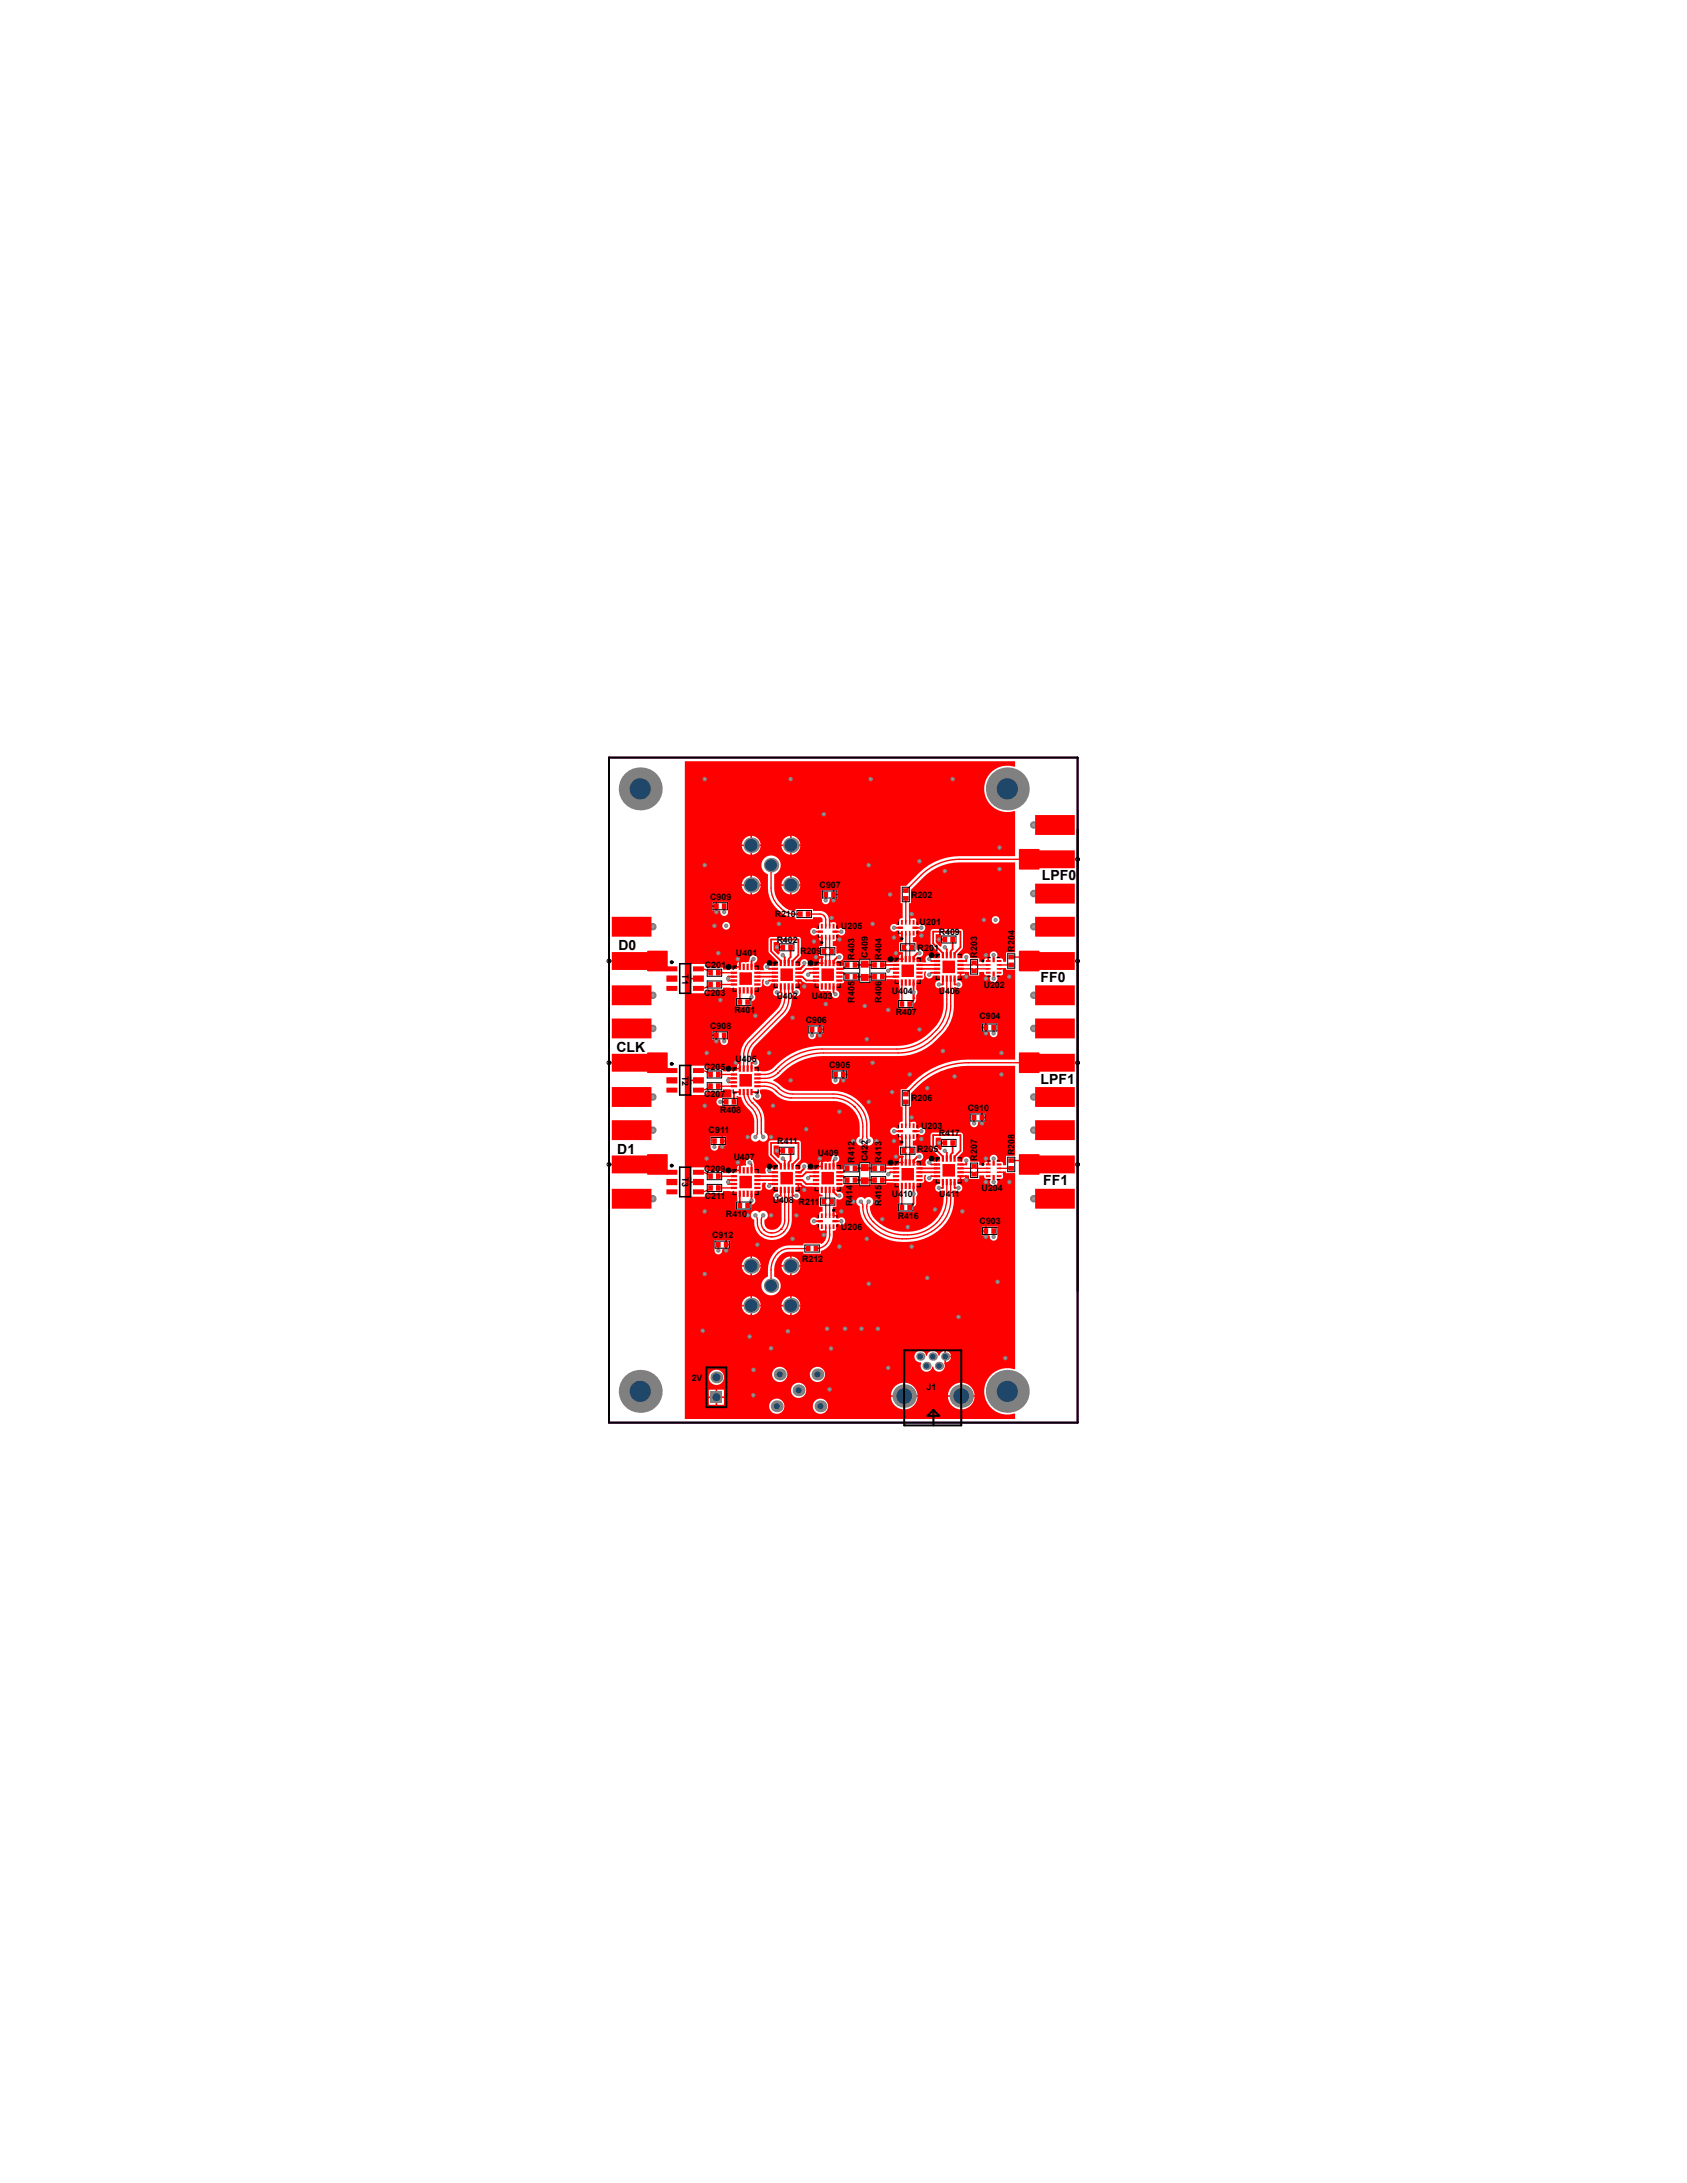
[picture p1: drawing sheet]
<svg xmlns="http://www.w3.org/2000/svg" width="216mm" height="279mm" viewBox="0 0 216 279" stroke-linecap="round" stroke-linejoin="round" font-family="sans-serif">
<defs><g id="words">
<g font-size="1.8">
<text x="133.3" y="112.6">LPF0</text>
<text x="79.2" y="121.6">D0</text>
<text x="133.2" y="125.6">FF0</text>
<text x="78.9" y="134.7">CLK</text>
<text x="133.2" y="138.7">LPF1</text>
<text x="79" y="147.7">D1</text>
<text x="133.5" y="151.7">FF1</text>
</g>
<g font-size="1.1">
<text x="104.9" y="113.6">C907</text>
<text x="90.9" y="115.1">C909</text>
<text x="99.1" y="117.4">R210</text>
<text x="107.6" y="118.9">U205</text>
<text x="116.6" y="114.9">R202</text>
<text x="117.7" y="118.4">U201</text>
<text x="120.1" y="119.6">R409</text>
<text x="87.3" y="124.7" transform="rotate(90 87.3 124.7)">T1</text>
<text x="90.2" y="123.9">C201</text>
<text x="94.2" y="122.4">U401</text>
<text x="99.4" y="120.7">R402</text>
<text x="102.4" y="122.1">R209</text>
<text x="109.3" y="122.8" transform="rotate(-90 109.3 122.8)">R403</text>
<text x="111.1" y="122.6" transform="rotate(-90 111.1 122.6)">C409</text>
<text x="112.8" y="122.8" transform="rotate(-90 112.8 122.8)">R404</text>
<text x="117.4" y="121.7">R201</text>
<text x="125.1" y="122.6" transform="rotate(-90 125.1 122.6)">R203</text>
<text x="129.8" y="121.8" transform="rotate(-90 129.8 121.8)">R204</text>
<text x="90.1" y="127.4">C203</text>
<text x="90.9" y="131.7">C908</text>
<text x="94" y="129.7">R401</text>
<text x="99.4" y="127.9">U402</text>
<text x="103.1" y="130.9">C906</text>
<text x="103.9" y="127.9">U403</text>
<text x="109.3" y="128.3" transform="rotate(-90 109.3 128.3)">R405</text>
<text x="112.8" y="128.3" transform="rotate(-90 112.8 128.3)">R406</text>
<text x="114.1" y="127.2">U404</text>
<text x="114.6" y="129.9">R407</text>
<text x="120.1" y="127.2">U406</text>
<text x="125.3" y="130.4">C904</text>
<text x="125.9" y="126.4">U202</text>
<text x="87.3" y="137.7" transform="rotate(90 87.3 137.7)">T2</text>
<text x="90.1" y="136.9">C205</text>
<text x="94.1" y="136">U405</text>
<text x="106.1" y="136.7">C905</text>
<text x="90.1" y="140.4">C207</text>
<text x="92.2" y="142.4">R408</text>
<text x="116.6" y="140.9">R206</text>
<text x="123.9" y="142.2">C910</text>
<text x="90.1" y="149.9">C209</text>
<text x="90.7" y="144.9">C911</text>
<text x="93.9" y="148.4">U407</text>
<text x="99.4" y="146.4">R411</text>
<text x="104.6" y="148">U409</text>
<text x="109.3" y="148.8" transform="rotate(-90 109.3 148.8)">R412</text>
<text x="111.1" y="148.6" transform="rotate(-90 111.1 148.6)">C422</text>
<text x="112.8" y="148.8" transform="rotate(-90 112.8 148.8)">R413</text>
<text x="117.4" y="147.4">R205</text>
<text x="117.9" y="144.4">U203</text>
<text x="120.1" y="145.5">R417</text>
<text x="125.1" y="148.6" transform="rotate(-90 125.1 148.6)">R207</text>
<text x="129.8" y="147.8" transform="rotate(-90 129.8 147.8)">R208</text>
<text x="87.3" y="150.7" transform="rotate(90 87.3 150.7)">T3</text>
<text x="90.2" y="153.5">C211</text>
<text x="92.9" y="155.7">R410</text>
<text x="98.9" y="154">U408</text>
<text x="102.2" y="154.2">R211</text>
<text x="109.1" y="154.3" transform="rotate(-90 109.1 154.3)">R414</text>
<text x="112.8" y="154.3" transform="rotate(-90 112.8 154.3)">R415</text>
<text x="114.1" y="153.2">U410</text>
<text x="114.9" y="156">R416</text>
<text x="120.2" y="153.2">U411</text>
<text x="125.6" y="152.4">U204</text>
<text x="91.1" y="158.5">C912</text>
<text x="102.7" y="161.5">R212</text>
<text x="107.6" y="157.4">U206</text>
<text x="125.3" y="156.7">C903</text>
<text x="88.5" y="176.7">2V</text>
<text x="118.6" y="177.9">J1</text>
</g>
</g></defs>
<path d="M77.9 97h60v85.1h-60z" fill="none" stroke="#800080" stroke-width=".25"/>
<g fill="#f00">
<path d="M118.2 112.3a6.6 6.6 0 0 1 4.6-1.9h7.1v11.5h-1.1v1.2h-.4v-.3l-.2-.1-.6-.1a.51 .51 0 0 0 0-.7 .51 .51 0 0 0-.7 0 .51 .51 0 0 0-.1 .6l-.1 .2h-.1v.3h-.2v-.3h-.2l-.2 .1v.3h-.7v-.5h-1.1a.53 .53 0 0 0-.5-.6 .53 .53 0 0 0-.6 .6h-.5l-.1-.1v-.4l.6-.6 .1-.3v-2l-.1-.2-.2-.1h-3.5l-.2 .1-.1 .2v1.7l1.2 1.2v.5l-.8 .1a.52 .52 0 0 0-.7-.4 .52 .52 0 0 0-.3 .7v.2l-1.1-.1-.1-.1v-.4l.2-.2a.49 .49 0 0 0 .7-.4 .49 .49 0 0 0-.8-.4l-.1-.1v-.9h-.5v-.6l.4-.1 .1-.7 .2-.1a.55 .55 0 0 0 .6 .1 .55 .55 0 0 0 .3-.6 .53 .53 0 0 0-.9-.2l-.2-.1-.1-.7-.9-.1v-1.9h.3v-1.7zM126.9 117.7a.5 .5 0 0 0 1 0 .5 .5 0 0 0-1 0z" fill-rule="evenodd"/>
<path d="M119.7 119.6h.7v.5h.5v.2h-.5v.5l.1 .1-.2 .3-.6-.6z" fill-rule="evenodd"/>
<path d="M117.3 139.2a9.2 9.2 0 0 1 6.6-2.8h6v11.5h-1.1v1.2h-.4v-.3l-.2-.1-.6-.1a.51 .51 0 0 0 0-.6 .51 .51 0 0 0-.7-.1 .51 .51 0 0 0-.1 .7l-.1 .1h-.1v.3h-.2v-.3h-.2l-.2 .2v.2h-.7v-.4h-1.1a.53 .53 0 0 0-.5-.7 .53 .53 0 0 0-.6 .7h-.5l-.1-.1v-.5l.6-.6 .1-.2v-2l-.1-.3h-.2h-3.5h-.2l-.1 .3v1.6l1.2 1.2v.5l-.8 .1a.52 .52 0 0 0-.7-.4 .52 .52 0 0 0-.3 .8v.1h-1.1l-.1-.1v-.4l.2-.2a.49 .49 0 0 0 .7-.5 .49 .49 0 0 0-.8-.4h-.1v-1h-.5v-.6l.4-.1 .1-.7 .2-.1a.58 .58 0 0 0 .9-.2 .52 .52 0 0 0-.3-.6 .52 .52 0 0 0-.6 .2l-.2-.2-.1-.7-.9-.1v-1.9h.3v-1.7zM125.8 142.5v.4h.4v-.4zM125.8 143.1v.5h.4v-.5zM124.2 142.5v1.1a.51 .51 0 0 0 .4 .7 .51 .51 0 0 0 .6-.6v-.1h.4v-1.1z" fill-rule="evenodd"/>
<path d="M119.7 145.6h.7v.6h.5v.2h-.5v.4l.1 .2-.2 .2-.6-.6z" fill-rule="evenodd"/>
<path d="M102.1 125.5h.2v.4l.3-.1 .3-.1 .3 .1 1.5 .1 .1 .1 .1 .8 .2 .1 .8-.1a.45 .45 0 0 1 .5 .6 .49 .49 0 0 0 .9 .2 .49 .49 0 0 0-.2-.8v-.9l.8-.1 .1-.2h1.9l.1 .2h1.4v-.2h2v-.3l1.6 .1 .1 .1v.7v1.7h-.2v1.2h2v-.6a.64 .64 0 0 0 .3-.7v-.4a.47 .47 0 0 0 0-.8l.1-1.2 .9-.1 .1-.2-.1-.3 .1-.4 .2-.1v.2a.52 .52 0 0 0 .3 .7 .52 .52 0 0 0 .7-.4l.8 .1v.6a.51 .51 0 0 0-.6 .6 .51 .51 0 0 0 .8 .2l.3 .1v1.5a5 5 0 0 1-2.3 4.7 6 6 0 0 1-3.7 1.3h-9.6a8.2 8.2 0 0 0-5.9 2.4 1.92 1.92 0 0 1-2 .8h-.7l-.1-.6a.51 .51 0 0 0 .7-.6 .51 .51 0 0 0-.9-.2l-.2-.1v-.3a2.11 2.11 0 0 1 .6-1.5l3.6-3.7a3.1 3.1 0 0 0 1-2.7l.3-.1a.51 .51 0 0 0 .8-.2 .51 .51 0 0 0-.6-.6v-.5l.1-.1h.2zM105 131.2v.5h.4v-.5zM105 131.9v.4h.4v-.4zM103.4 131.2v1.1a.51 .51 0 0 0 .5 .7 .51 .51 0 0 0 .5-.6l.1-.1h.3v-1.1z" fill-rule="evenodd"/>
<path d="M99 120.6h.7v.5h.5v.2h-.5v.5l.1 .1-.2 .3-.6-.6z" fill-rule="evenodd"/>
<path d="M87.6 97.4h42.3v.7h-.1h-.2a2.97 2.97 0 0 0-3.6 3 2.97 2.97 0 0 0 3.8 2.7l.1 .1v5.7h-7.1a7.4 7.4 0 0 0-5.2 2.2l-1.6 1.6h-.7v2.2h.2v1.9l-.3 .1-.1 .7-.2 .1a.55 .55 0 0 0-.6-.1 .55 .55 0 0 0-.4 .5 .58 .58 0 0 0 1 .3h.1l.1 .2h.3v.2h-.3v.2l.1 .2 .3 .1v.6h-.4v1.3h.4v.2l-.3 .1-.1 .1v.3h.3v.3h-.3v.1l-.1 .1-1.6 .1v-.3h-2v-.2h-1.4l-.1 .2h-2v.6l-.1 .2-.7-.1-.1-.1v-.4l.2-.2a.49 .49 0 0 0 .7-.4 .49 .49 0 0 0-.8-.4l-.1-.1v-.9h-.4v-.6l.3-.1 .1-.7 .2-.1a.55 .55 0 0 0 .6 .1 .55 .55 0 0 0 .4-.6 .57 .57 0 0 0-1-.2l-.2-.1-.1-.7-.8-.1v-.3a1.12 1.12 0 0 0-1.2-1.1h-.9v-.3h-2.2v.3a2.83 2.83 0 0 1-2.4-1.7l-.3-.8v-.4v-1.8l.2-.1a1.24 1.24 0 0 0 .3-1.9 1.24 1.24 0 0 0-1.9 .2 1.24 1.24 0 0 0 .6 1.8v1.8a3.6 3.6 0 0 0 1 2.5l.4 .3a2.92 2.92 0 0 0 2 .9l.1 .2h2.2v-.2h1.1l.2 .2v.4l-.4 .1-.1 .7-.3 .1a.5 .5 0 0 0-.7 0 .5 .5 0 0 0 .1 .8 .5 .5 0 0 0 .7-.1h.2v.2h.4v.2h-.4v.2l.2 .2 .3 .1v.6h-.5v1.3h.5v.2l-.3 .1-.2 .1v.3h.4v.3h-.4v.1l-.1 .1-1.3 .1-.1-.2a.49 .49 0 0 0-.3-.7 .49 .49 0 0 0-.5 .7l-.2 .1h-.4l-.1-.1v-.4l.6-.6 .1-.3v-2l-.1-.2-.2-.1h-3.5l-.3 .1v.2v1.7l1.2 1.2-.1 .5-.8 .1a.52 .52 0 0 0-.7-.4 .52 .52 0 0 0-.2 .7l-.1 .2-1.1-.1-.1-.8a.51 .51 0 0 0 .4-.8 .51 .51 0 0 0-.9 0l-.1 .6-.5 .1-.6-.1v.7h-.1v.1h-.4v.1l-1.8 .1v-.3h-1.8l-.3-.1v-.3h-2v1.2l.1 .1v.5h.9v.2h-.9v.4l-.1 .1v1.2h2v-.3l.3-.1h1.8v-.3l1.8 .1 .1 1.2h-.2v1.1h2v-.6a.61 .61 0 0 0 .3-1l.1-.8 .9-.1v-.2v-.3v-.4l.2-.1 .1 .2a.52 .52 0 0 0 .2 .7 .52 .52 0 0 0 .7-.4l.8 .1 .1 .6a.51 .51 0 0 0-.7 .6 .51 .51 0 0 0 .9 .2l.2 .1v.3a2.13 2.13 0 0 1-.7 1.7l-4 3.9a4.2 4.2 0 0 0-.5 2.9h-.4l-.1 .2v.3h.4v.2h-.4v.2h-.9h-.9v-.2h-1.8l-.3-.2v-.3h-2v1.2l.1 .1v.5h.9v.2h-.9v.4l-.1 .1v1.2h2v-.3l.3-.1h1.8v-.3l1.1 .1v1h-1.3a.49 .49 0 0 0-.6 .5 .49 .49 0 0 0 .6 .5l.1 .1h2v-1.1h-.1v-.2l.5 .1a3.2 3.2 0 0 0 1.1 1.7 2.11 2.11 0 0 1 .6 1.5v1.3a.6 .6 0 0 0-.3 1 .6 .6 0 0 0 1 0 .61 .61 0 0 0 1 0 .61 .61 0 0 0-.4-1v-1.5a3.8 3.8 0 0 0-1.5-2.8l.1-.2h.1a.49 .49 0 0 0 .7 .3 .49 .49 0 0 0 .1-.8v-.4a1.88 1.88 0 0 1 1.9 .6 2.92 2.92 0 0 0 2.1 .8h5.4a3.4 3.4 0 0 1 3.3 3.3v1.2a.6 .6 0 0 0-.3 1 .6 .6 0 0 0 1 0 .61 .61 0 0 0 1 0 .61 .61 0 0 0-.4-1v-1.4a4.7 4.7 0 0 0-4.7-4.4h-5.1a2.64 2.64 0 0 1-1.9-.9l-.6-.4v-.1l.8-.5a7.7 7.7 0 0 1 5.6-2.5h9.6a6.8 6.8 0 0 0 4.8-2l.8-.8a5.1 5.1 0 0 0 1.5-3.6v-2.4l.2-.1 .1 .1a.51 .51 0 0 0 .8-.4 .51 .51 0 0 0-.7-.5v-.5l.1-.1h.2v-.4h.2v.4h.2l.3-.2v-.3h.5v.5h1.3v-.5h.6l.1 .4h.7l.1 .2a.51 .51 0 0 0 .1 .6 .51 .51 0 0 0 .7 0 .51 .51 0 0 0 0-.7l.7-.1 .1-.9h.4v.2h1.1v11.5h-5.8a10.4 10.4 0 0 0-8.1 3.8h-.7v2.2h.2v2h-.3l-.1 .7-.3 .2a.52 .52 0 0 0-.7-.1 .52 .52 0 0 0 0 .8 .52 .52 0 0 0 .7-.1h.2l.1 .3h.3v.2h-.3v.2l.1 .2h.3v.6h-.4v1.3h.4v.3h-.3l-.1 .1v.4h.3v.2h-.3v.2l-.1 .1h-1.6v-.2h-2v-.2h-1.4l-.1 .2h-2v.6l-.1 .1h-.7l-.1-.1v-.8a.51 .51 0 0 0 .3-.8 .51 .51 0 0 0-.9 .2l-.1 .5h-.4h-.6v.6h-.1v.1h-.4v.2l-.1 .1h-1.3l-.1-.1a.49 .49 0 0 0-.3-.8 .49 .49 0 0 0-.5 .7l-.2 .2h-.4l-.1-.1v-.5l.6-.6 .1-.2v-2l-.1-.2-.2-.1h-3.5l-.3 .1v.2v1.6l1.2 1.2-.1 .5-.6 .1a.49 .49 0 0 0-.7-.4 .49 .49 0 0 0-.2 .8v.1h-1.4l-.1-.1v-.6a1.55 1.55 0 0 0-.3-1.1 .49 .49 0 0 0-.6 0 .49 .49 0 0 0-.1 .6l-.1 .2h-.6v.6h-.1v.1h-.4v.2h-.9h-.9v-.2h-1.8l-.3-.1v-.4h-2v1.3h.1v.5h.9v.2h-.9v.5h-.1v1.3h2v-.4l.3-.1h1.8v-.3l1.8 .1 .1 1.2h-.2v1.2h2v-.7a.61 .61 0 0 0 .3-1l.1-.8h.8l.1-.3v-.3v-.3l.1-.1h.4v.1a.49 .49 0 0 0 .2 .7 .49 .49 0 0 0 .7-.3h.6l.1 .6a.51 .51 0 0 0-.7 .6 .51 .51 0 0 0 .9 .3l.2 .1v2.7a1.14 1.14 0 0 1-.8 1.2 1.14 1.14 0 0 1-1.3-.7l-.1-.6a.61 .61 0 0 0 .4-.9 .61 .61 0 0 0-1 0 .61 .61 0 0 0-1 0 .61 .61 0 0 0 .3 1v.3a2.34 2.34 0 0 0 1.6 2.1 2.34 2.34 0 0 0 2.6-.7 2.47 2.47 0 0 0 .6-1.7v-2.7l.3-.1a.51 .51 0 0 0 .8-.3 .51 .51 0 0 0-.6-.6v-.5l.1-.1h.2v-.4h.2v.4h.3l.3-.2 .3 .2h1.6v.8l.2 .2h.3v.2h-.5v1.4h.5v.6l-.4 .1-.1 .7-.3 .1a.5 .5 0 0 0-.7 0 .5 .5 0 0 0 .1 .7 .5 .5 0 0 0 .7-.1l.2 .1 .1 .7 .9 .1a1.51 1.51 0 0 1-.6 1.7l-2.4-.1v.3h-1.8a2.99 2.99 0 0 0-2.7 3.1v.9l-.2 .1a1.24 1.24 0 0 0-.3 1.9 1.24 1.24 0 0 0 1.9-.2 1.24 1.24 0 0 0-.6-1.8 2.99 2.99 0 0 1 .7-2.7 1.58 1.58 0 0 1 1.2-.5h1.8v.3h2.2v-.4a2.08 2.08 0 0 0 1.6-2v-.6l.3-.1 .1-.7 .3-.1a.52 .52 0 0 0 .7 .1 .52 .52 0 0 0 0-.8 .52 .52 0 0 0-.7 .1l-.2-.1-.1-.2h-.3v-.2h.3v-.2l-.1-.2h-.3v-.6h.4v-1h.1h.2a.49 .49 0 0 0 .6-.5 .49 .49 0 0 0-.7-.4l-.2-.2 .1-.5h.8l.1-.3h1.9l.1 .2h1.4v-.2h2v-.2h1.6l.1 .1v.8v1.7h-.2v1.1h2v-.6l.3-.5v-.8a.47 .47 0 0 0 0-.8l.1-1 .9-.1 .1-.2-.1-.3 .1-.3 .2-.1v.1a.52 .52 0 0 0 .3 .8 .52 .52 0 0 0 .7-.4h.8v.6a.51 .51 0 0 0-.6 .6 .51 .51 0 0 0 .8 .3h.3v1a4.5 4.5 0 0 1-5.1 4.3 4.7 4.7 0 0 1-4.2-2.4l-.2-.9a.61 .61 0 0 0 .4-.9 .61 .61 0 0 0-1 0 .6 .6 0 0 0-1-.1 .6 .6 0 0 0 .3 1 3.4 3.4 0 0 0 1 2.5l.3 .3a5.9 5.9 0 0 0 4.2 1.8 6.4 6.4 0 0 0 6.2-3.6 7.5 7.5 0 0 0 .4-3h.2l.1 .1a.51 .51 0 0 0 .8-.4 .51 .51 0 0 0-.7-.6v-.5l.1-.1h.2v-.4h.2v.4h.2l.2-.1 .1-.4h.5v.5h1.3v-.5h.6l.1 .4 .7 .1 .1 .1a.51 .51 0 0 0 .1 .7 .51 .51 0 0 0 .7-.1 .51 .51 0 0 0 0-.7l.7-.1 .1-.9h.4v.2h1.1v25.1l-.1 .1a2.96 2.96 0 0 0-3.8 2.8 2.96 2.96 0 0 0 3.8 2.8l.1 .1v.6h-42.3zM96.2 107v1.1h1.1a1.19 1.19 0 0 0-1.1-1.1zM101.3 107v1.1h1.1a1.19 1.19 0 0 0-1.1-1.1zM95.4 107.2a1.18 1.18 0 0 0-.5 .9h1.1v-1.1zM100.5 107.2a1.18 1.18 0 0 0-.5 .9h1.1v-1.1zM101.3 108.3v1.1a1.19 1.19 0 0 0 1.1-1.1zM100 108.3a1.19 1.19 0 0 0 1.1 1.1v-1.1zM96.2 108.3v1.1a1.19 1.19 0 0 0 1.1-1.1zM94.9 108.3a1.19 1.19 0 0 0 1.1 1.1v-1.1zM96.2 112.1v1.1h1.1a1.19 1.19 0 0 0-1.1-1.1zM101.3 112.1v1.1h1.1a1.19 1.19 0 0 0-1.1-1.1zM95.4 112.3a1.18 1.18 0 0 0-.5 .9h1.1v-1.1zM100.5 112.3a1.18 1.18 0 0 0-.5 .9h1.1v-1.1zM106.8 113.9v.5h.4v-.5zM101.3 113.4v1.1a1.19 1.19 0 0 0 1.1-1.1zM100 113.4a1.19 1.19 0 0 0 1.1 1.1v-1.1zM96.2 113.4v1.1a1.19 1.19 0 0 0 1.1-1.1zM94.9 113.4a1.19 1.19 0 0 0 1.1 1.1v-1.1zM106.8 114.6v.4h.4v-.4zM105.2 113.9v1.1a.51 .51 0 0 0 .4 .7 .51 .51 0 0 0 .6-.6l.1-.1h.3v-1.1zM91.2 115.4v.5h.4v-.5zM91.2 116.1v.4h.4v-.4zM91.8 115.4v1.1h.3l.1 .1a.51 .51 0 0 0 .6 .6 .51 .51 0 0 0 .4-.7v-1.1zM92.4 118.5a.5 .5 0 0 0 1 0 .5 .5 0 0 0-1 0zM94.4 123.2l-.1 .4h.3v-.5zM125.7 131v.4h.4v-.4zM125.7 131.6v.5h.4v-.5zM91.2 132v.4h.4v-.4zM126.3 131v1.1h.3l.1 .1a.51 .51 0 0 0 .5 .6 .51 .51 0 0 0 .5-.7v-1.1zM91.2 132.6v.5h.4v-.5zM91.8 132v1.1h.3l.1 .1a.51 .51 0 0 0 .6 .6 .51 .51 0 0 0 .4-.7v-1.1zM108 137v.4h.4v-.4zM108 137.6v.5h.4v-.5zM106.4 137v1.1a.51 .51 0 0 0 .5 .6 .51 .51 0 0 0 .5-.5l.1-.1h.3v-1.1zM92.5 145.5v.4h.4v-.4zM92.5 146.1v.5h.4v-.5zM90.9 145.5v1.1a.51 .51 0 0 0 .5 .7 .51 .51 0 0 0 .5-.6l.1-.1h.3v-1.1zM104.9 148.8l-.1 .4h.3v-.5zM94.4 149.3l-.1 .4h.3v-.5zM125.7 157v.4h.4v-.4zM125.7 157.7v.4h.4v-.4zM126.3 157v1.1h.3l.1 .1a.51 .51 0 0 0 .5 .6 .51 .51 0 0 0 .5-.7v-1.1zM93 158.7v.5h.4v-.5zM93 159.4v.5h.4v-.5zM91.4 158.7v1.2a.51 .51 0 0 0 .5 .6 .51 .51 0 0 0 .5-.5l.1-.1h.3v-1.2zM96.2 160.8v1.1h1.1a1.19 1.19 0 0 0-1.1-1.1zM101.3 160.8v1.1h1.1a1.19 1.19 0 0 0-1.1-1.1zM95.4 161.1a1.18 1.18 0 0 0-.5 .8h1.1v-1.1zM100.5 161.1a1.18 1.18 0 0 0-.5 .8h1.1v-1.1zM101.3 162.1v1.1a1.19 1.19 0 0 0 1.1-1.1zM100 162.1a1.19 1.19 0 0 0 1.1 1.1v-1.1zM96.2 162.1v1.1a1.19 1.19 0 0 0 1.1-1.1zM94.9 162.1a1.19 1.19 0 0 0 1.1 1.1v-1.1zM96.2 165.9v1.1h1.1a1.19 1.19 0 0 0-1.1-1.1zM101.3 165.9v1.1h1.1a1.19 1.19 0 0 0-1.1-1.1zM95.4 166.1a1.17 1.17 0 0 0-.5 .9h1.1v-1.1zM100.5 166.1a1.17 1.17 0 0 0-.5 .9h1.1v-1.1zM101.3 167.2v1.1a1.19 1.19 0 0 0 1.1-1.1zM100 167.2a1.19 1.19 0 0 0 1.1 1.1v-1.1zM96.2 167.2v1.1a1.19 1.19 0 0 0 1.1-1.1zM94.9 167.2a1.19 1.19 0 0 0 1.1 1.1v-1.1zM121.1 172.9v.6h.6a.74 .74 0 0 0-.6-.6zM117.3 173a.74 .74 0 0 0-.2 .9 .74 .74 0 0 0 .7 .5h.1a.76 .76 0 0 0 .4 1.1 .76 .76 0 0 0 1-.6h.1a.76 .76 0 0 0 1 .6 .76 .76 0 0 0 .4-1.1l.1-.8h.1h-.1v-.7a.74 .74 0 0 0-.7 .6h-.1a.74 .74 0 0 0-.7-.6 .74 .74 0 0 0-.8 .6h-.1a.75 .75 0 0 0-1.2-.5zM121.1 173.7v.7a.75 .75 0 0 0 .6-.7zM103.6 175.9a1 1 0 0 0 2 0 1 1 0 0 0-2 0zM98.8 175.9a1 1 0 0 0 2 0 1 1 0 0 0-2 0zM90.7 176.3a1 1 0 0 0 2 0 1 1 0 0 0-2 0zM123.1 177v1.6h1.6a1.69 1.69 0 0 0-1.6-1.6zM115.8 177v1.6h1.6a1.69 1.69 0 0 0-1.6-1.6zM114.4 177.6l-.3 .6-.1 .4h1.6v-1.6a1.7 1.7 0 0 0-1.2 .6zM121.7 177.6l-.3 .6-.1 .4h1.6v-1.6h-.1a1.7 1.7 0 0 0-1.1 .6zM91.8 177.9v.8h.8v-.8zM90.7 177.9v.8h.9v-.8zM101.2 177.9a1 1 0 0 0 2 0 1 1 0 0 0-2 0zM91.8 178.9v.9h.8v-.9zM90.7 178.9v.9h.9v-.9zM123.1 178.8v1.6a1.69 1.69 0 0 0 1.6-1.6zM121.3 178.8a1.69 1.69 0 0 0 1.6 1.6v-1.6zM115.8 178.8v1.6a1.69 1.69 0 0 0 1.6-1.6zM114 178.8a1.68 1.68 0 0 0 1.6 1.6v-1.6zM104 180a1 1 0 0 0 2 0 1 1 0 0 0-2 0zM98.4 180a1 1 0 0 0 2 0 1 1 0 0 0-2 0z" fill-rule="evenodd"/>
<path d="M99 146.6h.7v.6h.5v.2h-.5v.4l.1 .2-.2 .2-.6-.6z" fill-rule="evenodd"/>
</g>
<path d="M106.4 117.5l-.2 .2v.8M116.7 117l-.3 .2v.8M115.4 128.5h.1M115.4 125.8v2.7M127.9 124h.5l.3 .3M105.7 157v.8l-.3 .2M115.4 151.8v2.7M116.7 143l-.3 .3v.8M127.9 150h.5l.3 .3" fill="none" stroke="#f00" stroke-width=".18"/>
<g fill="none" stroke="#f00" stroke-width=".23">
<path d="M91.7 116v.7M92.7 116v.7M104.2 119.2h.8M105.7 114.5v.7M106.7 114.5v.7M106.8 119.2h.9M114.4 118.7h.8M117.1 118.7h.8M91.7 132.5v.8M92.7 132.5v.8M93.2 138h.1M93.2 125h.1"/>
<path d="M93.2 125v.5h.7M93.2 138v.5h.7M93.2 125h.7M93.2 138h.7M93.9 138.5h.1M93.9 125.5h.1M94.2 136h.5v.8M94.4 122.7l.3 .3v.8M94.7 139.8h-.8v1.2M94.7 126.8v1.5M96.2 139.8h.7v.5M96.2 126.8v1l-.5 .5"/>
<path d="M96.4 122.7l-.2 .3v.8M96.7 136h-.5v.8M96.9 124.5h2.3M96.9 125h2.3M98.2 123.8l.2 .2h.8M99.2 125h.1M99.2 125.5h-.8l-.2 .3M99.9 126.3v.7h-.5M99.9 123.2v-.2l-1.2-1.3v-1.5h3.5v2l-.8 .8v.2M100.2 122.2l.2 .3v.7M101.2 121.2v1.3l-.3 .2v.5M101.4 126.3v.7h.5"/>
<path d="M102.2 125h.5l.5 .5h1.2M103.9 131.8v.7M104.4 124h-1.2l-.5 .5h-.5M104.4 124.5h-.7l-.3 .3M104.9 131.8v.7M106.7 126.3v.7l.2 .3M106.9 137.5v.8M107.4 124.5h.5l.5 .5M107.9 137.5v.8M108.4 123.5l-.5 .5h-.5M109.4 123.5h2.5M109.4 125h2.5"/>
<path d="M112.9 125h.1M112.9 123.5h.1M112.9 123.5h1.8M112.9 125h1.8M114.7 124h-.8l-.2 .3M116.9 127.8h.1M116.9 125.8v2.2l-.5 .5M117.7 123.5h2.2M117.7 124h2.2M118.9 122.7l.3 .3h.7M119.9 124.5h-.7l-.3 .3M120.7 125.3v.7h-.5"/>
<path d="M120.7 122.2v-.2l-1.3-1.3v-1.5h3.5v2l-.7 .8v.2M120.9 121.2l.3 .3v.7M121.9 120.2v1.3l-.2 .2v.5M122.2 125.3v.7h.5M122.9 124.5h.8v.5M123.7 122.5v.5h-.8M126.2 131.5v.8M127.2 131.5v.8M91.4 146v.8M91.9 159.3v.8M92.2 141h.7M92.4 146v.8"/>
<path d="M92.9 141h.1M92.9 159.3v.8M93.2 151h.1M93.2 151v.5h.7M93.2 151h.7M93.9 151.5h.1M94.4 148.8l.3 .2v.8M94.7 152.8v1.5M95.9 148.8l.3 .2v.8M96.2 152.8v1l-.5 .5M96.9 150.5h2.3M96.9 151h2.3"/>
<path d="M98.4 151.5h.1M98.4 149.8v.2h.8M98.4 151.5v.3M98.4 151.5h.8M99.2 151h.1M99.9 149.3v-.3l-1.2-1.2v-1.5h3.5v2l-.8 .7v.3M99.9 152.3v.7h-.5M100.2 148.3l.2 .2v.8M101.2 147.3v1.2l-.3 .3v.5M101.4 152.3v.7h.5M102.2 151h.5l.5 .5h1.2M104.2 156.3h.8"/>
<path d="M104.4 150h-1.2l-.5 .5h-.5M104.4 150.5h-.7l-.3 .3M104.9 148.3l.3 .2v.8M106.8 156.3h.9M106.9 148.3l-.2 .2v.8M107.4 150.5h.5l.5 .5M108.4 149.5l-.5 .5h-.5M109.4 149.5h2.5M109.4 151h2.5M112.9 151h.1M112.9 149.5h.1M112.9 149.5h1.8"/>
<path d="M112.9 151h1.8M114.4 144.8h.8M114.7 150h-.8l-.2 .3M116.9 152.8h.1M116.9 151.8v2.2l-.5 .5M117.1 144.8h.8M117.7 149.5h2.2M117.7 150h2.2M118.9 148.8l.3 .2h.7M119.9 150.5h-.7l-.3 .3M120.7 148.3v-.3l-1.3-1.2v-1.5h3.5v2l-.7 .7v.3M120.7 151.3v.7h-.5"/>
<path d="M120.9 147.3l.3 .2v.8M121.9 146.3v1.2l-.2 .3v.5M122.2 151.3v.7h.5M122.9 150.5h.8v.5M123.7 148.5v.5h-.8M124.7 143v.8M125.7 143v.8M126.2 157.5v.8M127.2 157.5v.8"/>
</g>
<g fill="none" stroke="#f00" stroke-width=".17">
<path d="M98.7 110.7v3a3.3 3.3 0 0 0 1.2 2.5M99.9 116.2a2.51 2.51 0 0 0 1.8 .8h.7M103.4 117h1.5a.73 .73 0 0 1 .8 .7v.8M105.7 119.9v1.6l-.3 .2 .3 .3v1.2M106.2 119.9v1.6l.2 .2-.2 .3v1.2M115.9 115v3M115.9 119.4v1.6l-.2 .2 .2 .3v1.2M116.4 119.4v1.6l.3 .2-.3 .3v1.2M131.7 110h-8.9a7 7 0 0 0-4.9 2l-2 2M89.4 124a1.9 1.9 0 0 1 1.5 .5M89.4 137a1.89 1.89 0 0 1 1.5 .5M90.9 137.5h.1"/>
<path d="M90.9 139h.1M90.9 126h.1M90.9 139a1.83 1.83 0 0 1-1.5 .5M90.9 126a1.82 1.82 0 0 1-1.5 .5M90.9 124.5h.1M91.9 139h2M91.9 137.5h2M91.9 124.5h2M91.9 126h2M93.9 124.5h.1M95.2 139.8a3.2 3.2 0 0 0 1.2 2.3 2.55 2.55 0 0 1 .5 1.5v1.3l-.2 .6M95.7 139.8a1.92 1.92 0 0 0 .5 1.3"/>
<path d="M96.9 139a2.82 2.82 0 0 1 2.5 .7M96.9 138.5a3 3 0 0 1 2.7 .7M99.3 136.9a2.58 2.58 0 0 1-2.4 .6M99.3 136.9h.1M99.4 139.7h.1M99.4 139.7l.1 .1a2.53 2.53 0 0 0 1.8 .7h5.4a3.8 3.8 0 0 1 2.6 1.1M99.6 137.3a2.94 2.94 0 0 1-2.7 .7M99.6 137.3h.1M99.6 139.2h.1M99.6 139.2l.1 .1a2.54 2.54 0 0 0 1.8 .7h5.1a4.3 4.3 0 0 1 4.3 4v1.4l.3 .6M100.4 126.3v1.4a2.54 2.54 0 0 1-.7 1.8l-3.8 3.8a2.54 2.54 0 0 0-.7 1.8v1.7M100.9 126.3v1.6a2.59 2.59 0 0 1-.9 2l-3.6 3.6a2.55 2.55 0 0 0-.7 1.8v1.5"/>
<path d="M121.2 125.3v3.3a5.4 5.4 0 0 1-2.4 4.3 6.4 6.4 0 0 1-4 1.4h-9.6a8 8 0 0 0-5.9 2.6M121.7 125.3v3.5a5.1 5.1 0 0 1-2.1 3.9l-.1 .2a6.4 6.4 0 0 1-4.5 1.9h-9.6a7.9 7.9 0 0 0-5.8 2.5M122.9 124h1.5l.3 .3 .2-.3h1.6M122.9 123.5h1.5l.3-.3 .2 .3h1.6M127.9 123.5h1.5M129.4 123.5h.1M129.4 122.5h1.8l.5 .5M131.7 136h-7.8a9.7 9.7 0 0 0-6.8 2.9l-1.2 1.1M89.4 150a1.89 1.89 0 0 1 1.5 .5M90.9 152h.1M90.9 152a1.81 1.81 0 0 1-1.5 .5M91.9 150.5h2"/>
<path d="M91.9 152h2M93.9 150.5h.1M96.2 141.1h.1M96.2 141.1l.5 .5a2.53 2.53 0 0 1 .7 1.8v1.5l.3 .6M96.7 155.5a1.09 1.09 0 0 1 .2 1 1.76 1.76 0 0 0 .5 1.3M97.4 157.8h.1M97.7 155.5a1.56 1.56 0 0 0 .1 1.9M97.8 157.4h.1M99.9 157.3h.1M99.9 157.3a1.58 1.58 0 0 1-1.2 .5 1.28 1.28 0 0 1-.9-.4M100.4 152.3v3.9a1.64 1.64 0 0 1-.5 1.1M100.9 152.3v3.9a2.14 2.14 0 0 1-.6 1.5 2.08 2.08 0 0 1-1.6 .6 1.78 1.78 0 0 1-1.2-.5"/>
<path d="M103.4 159.8h-2.4a2.51 2.51 0 0 0-2.3 2.7v2.1M105.7 159.3h.1M105.7 159.3a1.71 1.71 0 0 1-1.3 .5M105.7 152.3v1.2l-.3 .3 .3 .2v1.6M106.2 157a2.61 2.61 0 0 1-.5 2.3M106.2 152.3v1.2l.2 .3-.2 .2v1.6M109.3 141.6h.1M109.3 141.6a3.5 3.5 0 0 1 1.1 2.6v1.5l-.2 .3M115.9 141v3.1M115.9 145.5v1.5l-.2 .3 .2 .2v1.3M116.4 145.5v1.5l.3 .3-.3 .2v1.3M121.2 151.3v2.1a4.9 4.9 0 0 1-5.5 4.6 5.5 5.5 0 0 1-4-1.6 2.45 2.45 0 0 1-.7-2.4l.2-.2"/>
<path d="M121.7 151.3a8.7 8.7 0 0 1-.3 3.9 5.9 5.9 0 0 1-5.9 3.4 5.5 5.5 0 0 1-4.2-2 3.3 3.3 0 0 1-.9-2.4l-.2-.4M122.9 150h1.5l.3 .3 .2-.3h1.6M122.9 149.5h1.5l.3-.2 .2 .2h1.6M127.9 149.5h1.5M129.4 149.5h.1M129.4 148.5h1.8l.5 .5"/>
</g>
<g fill="none" stroke="#f00" stroke-width=".25">
<path d="M105.2 119.9v.6h-1M115.4 119.4v.6h-1M99.4 121.2h.8M100.2 121.2h.1M102.2 124h.1M102.2 125.5h.1M102.2 125.5h.2l.5 .5v.3M102.9 123.2v.3l-.5 .5h-.2M104.4 122.5h.8M105.2 122.5h.1M105.2 123.2h.1M105.2 122.5v.7"/>
<path d="M106.7 123.2h.1M107.4 122.5h-.2l-.5 .5v.2M114.7 122h.7v.7M115.4 122.7h.1M116.9 122.7h.1M117.7 122h-.3l-.5 .5v.2M120.2 120.2h.7M120.9 120.2h.1M99.4 147.3h.8M100.2 147.3h.1M102.2 150h.1M102.2 151.5h.1"/>
<path d="M102.2 151.5h.2l.5 .5v.3M102.9 149.3v.2l-.5 .5h-.2M106.7 152.3h.1M106.7 152.3v.2l.5 .5M107.7 155h-1v.6M114.7 148h.7M115.4 148h.1M115.4 148.8h.1M115.4 145.5v.5h-1M115.4 148v.8M116.9 148.8h.1M117.7 148h-.3l-.5 .5v.3"/>
<path d="M120.2 146.3h.7M120.9 146.3h.1"/>
</g>
<circle cx="83.5" cy="153.4" r=".48" fill="#808080"/>
<circle cx="83.5" cy="153.4" r=".23" fill="#a6968d"/>
<circle cx="83.5" cy="144.6" r=".48" fill="#808080"/>
<circle cx="83.5" cy="144.6" r=".23" fill="#a6968d"/>
<circle cx="105.4" cy="124.3" r=".28" fill="#808080"/>
<circle cx="105.4" cy="124.3" r=".13" fill="#a6968d"/>
<circle cx="106.4" cy="124.3" r=".28" fill="#808080"/>
<circle cx="106.4" cy="124.3" r=".13" fill="#a6968d"/>
<circle cx="106.4" cy="125.2" r=".28" fill="#808080"/>
<circle cx="106.4" cy="125.2" r=".13" fill="#a6968d"/>
<circle cx="105.4" cy="125.2" r=".28" fill="#808080"/>
<circle cx="105.4" cy="125.2" r=".13" fill="#a6968d"/>
<circle cx="115.7" cy="124.7" r=".28" fill="#808080"/>
<circle cx="115.7" cy="124.7" r=".13" fill="#a6968d"/>
<circle cx="116.7" cy="124.7" r=".28" fill="#808080"/>
<circle cx="116.7" cy="124.7" r=".13" fill="#a6968d"/>
<circle cx="116.7" cy="123.8" r=".28" fill="#808080"/>
<circle cx="116.7" cy="123.8" r=".13" fill="#a6968d"/>
<circle cx="115.7" cy="123.8" r=".28" fill="#808080"/>
<circle cx="115.7" cy="123.8" r=".13" fill="#a6968d"/>
<circle cx="94.9" cy="137.8" r=".28" fill="#808080"/>
<circle cx="94.9" cy="137.8" r=".13" fill="#a6968d"/>
<circle cx="95.9" cy="137.8" r=".28" fill="#808080"/>
<circle cx="95.9" cy="137.8" r=".13" fill="#a6968d"/>
<circle cx="95.9" cy="138.8" r=".28" fill="#808080"/>
<circle cx="95.9" cy="138.8" r=".13" fill="#a6968d"/>
<circle cx="94.9" cy="138.8" r=".28" fill="#808080"/>
<circle cx="94.9" cy="138.8" r=".13" fill="#a6968d"/>
<circle cx="94.9" cy="151.8" r=".28" fill="#808080"/>
<circle cx="94.9" cy="151.8" r=".13" fill="#a6968d"/>
<circle cx="95.9" cy="151.8" r=".28" fill="#808080"/>
<circle cx="95.9" cy="151.8" r=".13" fill="#a6968d"/>
<circle cx="95.9" cy="150.8" r=".28" fill="#808080"/>
<circle cx="95.9" cy="150.8" r=".13" fill="#a6968d"/>
<circle cx="94.9" cy="150.8" r=".28" fill="#808080"/>
<circle cx="94.9" cy="150.8" r=".13" fill="#a6968d"/>
<circle cx="105.4" cy="150.3" r=".28" fill="#808080"/>
<circle cx="105.4" cy="150.3" r=".13" fill="#a6968d"/>
<circle cx="106.4" cy="150.3" r=".28" fill="#808080"/>
<circle cx="106.4" cy="150.3" r=".13" fill="#a6968d"/>
<circle cx="106.4" cy="151.3" r=".28" fill="#808080"/>
<circle cx="106.4" cy="151.3" r=".13" fill="#a6968d"/>
<circle cx="105.4" cy="151.3" r=".28" fill="#808080"/>
<circle cx="105.4" cy="151.3" r=".13" fill="#a6968d"/>
<circle cx="115.7" cy="150.8" r=".28" fill="#808080"/>
<circle cx="115.7" cy="150.8" r=".13" fill="#a6968d"/>
<circle cx="116.7" cy="150.8" r=".28" fill="#808080"/>
<circle cx="116.7" cy="150.8" r=".13" fill="#a6968d"/>
<circle cx="116.7" cy="149.8" r=".28" fill="#808080"/>
<circle cx="116.7" cy="149.8" r=".13" fill="#a6968d"/>
<circle cx="115.7" cy="149.8" r=".28" fill="#808080"/>
<circle cx="115.7" cy="149.8" r=".13" fill="#a6968d"/>
<circle cx="94.9" cy="124.8" r=".28" fill="#808080"/>
<circle cx="94.9" cy="124.8" r=".13" fill="#a6968d"/>
<circle cx="95.9" cy="124.8" r=".28" fill="#808080"/>
<circle cx="95.9" cy="124.8" r=".13" fill="#a6968d"/>
<circle cx="95.9" cy="125.7" r=".28" fill="#808080"/>
<circle cx="95.9" cy="125.7" r=".13" fill="#a6968d"/>
<circle cx="94.9" cy="125.7" r=".28" fill="#808080"/>
<circle cx="94.9" cy="125.7" r=".13" fill="#a6968d"/>
<circle cx="100.2" cy="124.3" r=".28" fill="#808080"/>
<circle cx="100.2" cy="124.3" r=".13" fill="#a6968d"/>
<circle cx="101.2" cy="124.3" r=".28" fill="#808080"/>
<circle cx="101.2" cy="124.3" r=".13" fill="#a6968d"/>
<circle cx="101.2" cy="125.2" r=".28" fill="#808080"/>
<circle cx="101.2" cy="125.2" r=".13" fill="#a6968d"/>
<circle cx="100.2" cy="125.2" r=".28" fill="#808080"/>
<circle cx="100.2" cy="125.2" r=".13" fill="#a6968d"/>
<circle cx="120.9" cy="124.2" r=".28" fill="#808080"/>
<circle cx="120.9" cy="124.2" r=".13" fill="#a6968d"/>
<circle cx="121.9" cy="124.2" r=".28" fill="#808080"/>
<circle cx="121.9" cy="124.2" r=".13" fill="#a6968d"/>
<circle cx="121.9" cy="123.3" r=".28" fill="#808080"/>
<circle cx="121.9" cy="123.3" r=".13" fill="#a6968d"/>
<circle cx="120.9" cy="123.3" r=".28" fill="#808080"/>
<circle cx="120.9" cy="123.3" r=".13" fill="#a6968d"/>
<circle cx="100.2" cy="150.3" r=".28" fill="#808080"/>
<circle cx="100.2" cy="150.3" r=".13" fill="#a6968d"/>
<circle cx="101.2" cy="150.3" r=".28" fill="#808080"/>
<circle cx="101.2" cy="150.3" r=".13" fill="#a6968d"/>
<circle cx="101.2" cy="151.3" r=".28" fill="#808080"/>
<circle cx="101.2" cy="151.3" r=".13" fill="#a6968d"/>
<circle cx="100.2" cy="151.3" r=".28" fill="#808080"/>
<circle cx="100.2" cy="151.3" r=".13" fill="#a6968d"/>
<circle cx="120.9" cy="150.3" r=".28" fill="#808080"/>
<circle cx="120.9" cy="150.3" r=".13" fill="#a6968d"/>
<circle cx="121.9" cy="150.3" r=".28" fill="#808080"/>
<circle cx="121.9" cy="150.3" r=".13" fill="#a6968d"/>
<circle cx="121.9" cy="149.3" r=".28" fill="#808080"/>
<circle cx="121.9" cy="149.3" r=".13" fill="#a6968d"/>
<circle cx="120.9" cy="149.3" r=".28" fill="#808080"/>
<circle cx="120.9" cy="149.3" r=".13" fill="#a6968d"/>
<circle cx="113.7" cy="175.1" r=".28" fill="#808080"/>
<circle cx="113.7" cy="175.1" r=".13" fill="#a6968d"/>
<circle cx="106.2" cy="177.8" r=".28" fill="#808080"/>
<circle cx="106.2" cy="177.8" r=".13" fill="#a6968d"/>
<circle cx="95.9" cy="171.1" r=".28" fill="#808080"/>
<circle cx="95.9" cy="171.1" r=".13" fill="#a6968d"/>
<circle cx="122.7" cy="168.6" r=".28" fill="#808080"/>
<circle cx="122.7" cy="168.6" r=".13" fill="#a6968d"/>
<circle cx="111.2" cy="164.3" r=".28" fill="#808080"/>
<circle cx="111.2" cy="164.3" r=".13" fill="#a6968d"/>
<circle cx="118.7" cy="163.6" r=".28" fill="#808080"/>
<circle cx="118.7" cy="163.6" r=".13" fill="#a6968d"/>
<circle cx="101.9" cy="155.5" r=".28" fill="#808080"/>
<circle cx="101.9" cy="155.5" r=".13" fill="#a6968d"/>
<circle cx="116.4" cy="137.5" r=".28" fill="#808080"/>
<circle cx="116.4" cy="137.5" r=".13" fill="#a6968d"/>
<circle cx="118.7" cy="139.3" r=".28" fill="#808080"/>
<circle cx="118.7" cy="139.3" r=".13" fill="#a6968d"/>
<circle cx="111.2" cy="141" r=".28" fill="#808080"/>
<circle cx="111.2" cy="141" r=".13" fill="#a6968d"/>
<circle cx="110.9" cy="133" r=".28" fill="#808080"/>
<circle cx="110.9" cy="133" r=".13" fill="#a6968d"/>
<circle cx="111.7" cy="136" r=".28" fill="#808080"/>
<circle cx="111.7" cy="136" r=".13" fill="#a6968d"/>
<circle cx="101.4" cy="130.3" r=".28" fill="#808080"/>
<circle cx="101.4" cy="130.3" r=".13" fill="#a6968d"/>
<circle cx="96.7" cy="130" r=".28" fill="#808080"/>
<circle cx="96.7" cy="130" r=".13" fill="#a6968d"/>
<circle cx="113.7" cy="129.3" r=".28" fill="#808080"/>
<circle cx="113.7" cy="129.3" r=".13" fill="#a6968d"/>
<circle cx="111.7" cy="118.2" r=".28" fill="#808080"/>
<circle cx="111.7" cy="118.2" r=".13" fill="#a6968d"/>
<circle cx="99.7" cy="118.2" r=".28" fill="#808080"/>
<circle cx="99.7" cy="118.2" r=".13" fill="#a6968d"/>
<circle cx="111.2" cy="110.7" r=".28" fill="#808080"/>
<circle cx="111.2" cy="110.7" r=".13" fill="#a6968d"/>
<circle cx="129.2" cy="151.3" r=".28" fill="#808080"/>
<circle cx="129.2" cy="151.3" r=".13" fill="#a6968d"/>
<circle cx="129.2" cy="125" r=".28" fill="#808080"/>
<circle cx="129.2" cy="125" r=".13" fill="#a6968d"/>
<circle cx="128.2" cy="137.5" r=".28" fill="#808080"/>
<circle cx="128.2" cy="137.5" r=".13" fill="#a6968d"/>
<circle cx="128.2" cy="134.8" r=".28" fill="#808080"/>
<circle cx="128.2" cy="134.8" r=".13" fill="#a6968d"/>
<circle cx="96.9" cy="159.3" r=".28" fill="#808080"/>
<circle cx="96.9" cy="159.3" r=".13" fill="#a6968d"/>
<circle cx="101.4" cy="158.6" r=".28" fill="#808080"/>
<circle cx="101.4" cy="158.6" r=".13" fill="#a6968d"/>
<circle cx="112.9" cy="156" r=".28" fill="#808080"/>
<circle cx="112.9" cy="156" r=".13" fill="#a6968d"/>
<circle cx="110.9" cy="158.6" r=".28" fill="#808080"/>
<circle cx="110.9" cy="158.6" r=".13" fill="#a6968d"/>
<circle cx="107.4" cy="159.6" r=".28" fill="#808080"/>
<circle cx="107.4" cy="159.6" r=".13" fill="#a6968d"/>
<circle cx="116.7" cy="159.6" r=".28" fill="#808080"/>
<circle cx="116.7" cy="159.6" r=".13" fill="#a6968d"/>
<circle cx="116.2" cy="157" r=".28" fill="#808080"/>
<circle cx="116.2" cy="157" r=".13" fill="#a6968d"/>
<circle cx="123.2" cy="155" r=".28" fill="#808080"/>
<circle cx="123.2" cy="155" r=".13" fill="#a6968d"/>
<circle cx="119.7" cy="154.8" r=".28" fill="#808080"/>
<circle cx="119.7" cy="154.8" r=".13" fill="#a6968d"/>
<circle cx="127.7" cy="164.1" r=".28" fill="#808080"/>
<circle cx="127.7" cy="164.1" r=".13" fill="#a6968d"/>
<circle cx="128.7" cy="173.8" r=".28" fill="#808080"/>
<circle cx="128.7" cy="173.8" r=".13" fill="#a6968d"/>
<circle cx="89.9" cy="170.3" r=".28" fill="#808080"/>
<circle cx="89.9" cy="170.3" r=".13" fill="#a6968d"/>
<circle cx="90.2" cy="163.1" r=".28" fill="#808080"/>
<circle cx="90.2" cy="163.1" r=".13" fill="#a6968d"/>
<circle cx="90.2" cy="155" r=".28" fill="#808080"/>
<circle cx="90.2" cy="155" r=".13" fill="#a6968d"/>
<circle cx="90.4" cy="148.3" r=".28" fill="#808080"/>
<circle cx="90.4" cy="148.3" r=".13" fill="#a6968d"/>
<circle cx="90.4" cy="134.8" r=".28" fill="#808080"/>
<circle cx="90.4" cy="134.8" r=".13" fill="#a6968d"/>
<circle cx="90.2" cy="141.5" r=".28" fill="#808080"/>
<circle cx="90.2" cy="141.5" r=".13" fill="#a6968d"/>
<circle cx="91.9" cy="122" r=".28" fill="#808080"/>
<circle cx="91.9" cy="122" r=".13" fill="#a6968d"/>
<circle cx="92.2" cy="128" r=".28" fill="#808080"/>
<circle cx="92.2" cy="128" r=".13" fill="#a6968d"/>
<circle cx="105.7" cy="128.5" r=".28" fill="#808080"/>
<circle cx="105.7" cy="128.5" r=".13" fill="#a6968d"/>
<circle cx="103.2" cy="144.5" r=".28" fill="#808080"/>
<circle cx="103.2" cy="144.5" r=".13" fill="#a6968d"/>
<circle cx="98.4" cy="134.8" r=".28" fill="#808080"/>
<circle cx="98.4" cy="134.8" r=".13" fill="#a6968d"/>
<circle cx="101.2" cy="138.3" r=".28" fill="#808080"/>
<circle cx="101.2" cy="138.3" r=".13" fill="#a6968d"/>
<circle cx="98.9" cy="141.5" r=".28" fill="#808080"/>
<circle cx="98.9" cy="141.5" r=".13" fill="#a6968d"/>
<circle cx="107.4" cy="142.3" r=".28" fill="#808080"/>
<circle cx="107.4" cy="142.3" r=".13" fill="#a6968d"/>
<circle cx="114.2" cy="139.8" r=".28" fill="#808080"/>
<circle cx="114.2" cy="139.8" r=".13" fill="#a6968d"/>
<circle cx="122.2" cy="137.8" r=".28" fill="#808080"/>
<circle cx="122.2" cy="137.8" r=".13" fill="#a6968d"/>
<circle cx="117.7" cy="131.8" r=".28" fill="#808080"/>
<circle cx="117.7" cy="131.8" r=".13" fill="#a6968d"/>
<circle cx="120.7" cy="134.5" r=".28" fill="#808080"/>
<circle cx="120.7" cy="134.5" r=".13" fill="#a6968d"/>
<circle cx="110.7" cy="128.8" r=".28" fill="#808080"/>
<circle cx="110.7" cy="128.8" r=".13" fill="#a6968d"/>
<circle cx="90.2" cy="110.7" r=".28" fill="#808080"/>
<circle cx="90.2" cy="110.7" r=".13" fill="#a6968d"/>
<circle cx="105.4" cy="104.2" r=".28" fill="#808080"/>
<circle cx="105.4" cy="104.2" r=".13" fill="#a6968d"/>
<circle cx="113.9" cy="114.5" r=".28" fill="#808080"/>
<circle cx="113.9" cy="114.5" r=".13" fill="#a6968d"/>
<circle cx="117.7" cy="110.2" r=".28" fill="#808080"/>
<circle cx="117.7" cy="110.2" r=".13" fill="#a6968d"/>
<circle cx="120.9" cy="111.5" r=".28" fill="#808080"/>
<circle cx="120.9" cy="111.5" r=".13" fill="#a6968d"/>
<circle cx="127.9" cy="111.2" r=".28" fill="#808080"/>
<circle cx="127.9" cy="111.2" r=".13" fill="#a6968d"/>
<circle cx="127.9" cy="108.5" r=".28" fill="#808080"/>
<circle cx="127.9" cy="108.5" r=".13" fill="#a6968d"/>
<circle cx="121.9" cy="99.7" r=".28" fill="#808080"/>
<circle cx="121.9" cy="99.7" r=".13" fill="#a6968d"/>
<circle cx="111.4" cy="99.7" r=".28" fill="#808080"/>
<circle cx="111.4" cy="99.7" r=".13" fill="#a6968d"/>
<circle cx="101.2" cy="99.7" r=".28" fill="#808080"/>
<circle cx="101.2" cy="99.7" r=".13" fill="#a6968d"/>
<circle cx="90.2" cy="99.7" r=".28" fill="#808080"/>
<circle cx="90.2" cy="99.7" r=".13" fill="#a6968d"/>
<circle cx="125.7" cy="143.8" r=".28" fill="#808080"/>
<circle cx="125.7" cy="143.8" r=".13" fill="#a6968d"/>
<circle cx="124.7" cy="143.8" r=".28" fill="#808080"/>
<circle cx="124.7" cy="143.8" r=".13" fill="#a6968d"/>
<circle cx="127.2" cy="158.3" r=".28" fill="#808080"/>
<circle cx="127.2" cy="158.3" r=".13" fill="#a6968d"/>
<circle cx="126.2" cy="158.3" r=".28" fill="#808080"/>
<circle cx="126.2" cy="158.3" r=".13" fill="#a6968d"/>
<circle cx="91.9" cy="160.1" r=".28" fill="#808080"/>
<circle cx="91.9" cy="160.1" r=".13" fill="#a6968d"/>
<circle cx="92.9" cy="160.1" r=".28" fill="#808080"/>
<circle cx="92.9" cy="160.1" r=".13" fill="#a6968d"/>
<circle cx="106.9" cy="138.3" r=".28" fill="#808080"/>
<circle cx="106.9" cy="138.3" r=".13" fill="#a6968d"/>
<circle cx="107.9" cy="138.3" r=".28" fill="#808080"/>
<circle cx="107.9" cy="138.3" r=".13" fill="#a6968d"/>
<circle cx="92.4" cy="146.8" r=".28" fill="#808080"/>
<circle cx="92.4" cy="146.8" r=".13" fill="#a6968d"/>
<circle cx="91.4" cy="146.8" r=".28" fill="#808080"/>
<circle cx="91.4" cy="146.8" r=".13" fill="#a6968d"/>
<circle cx="91.7" cy="133.3" r=".28" fill="#808080"/>
<circle cx="91.7" cy="133.3" r=".13" fill="#a6968d"/>
<circle cx="92.7" cy="133.3" r=".28" fill="#808080"/>
<circle cx="92.7" cy="133.3" r=".13" fill="#a6968d"/>
<circle cx="103.9" cy="132.5" r=".28" fill="#808080"/>
<circle cx="103.9" cy="132.5" r=".13" fill="#a6968d"/>
<circle cx="104.9" cy="132.5" r=".28" fill="#808080"/>
<circle cx="104.9" cy="132.5" r=".13" fill="#a6968d"/>
<circle cx="126.2" cy="132.3" r=".28" fill="#808080"/>
<circle cx="126.2" cy="132.3" r=".13" fill="#a6968d"/>
<circle cx="127.2" cy="132.3" r=".28" fill="#808080"/>
<circle cx="127.2" cy="132.3" r=".13" fill="#a6968d"/>
<circle cx="106.7" cy="115.2" r=".28" fill="#808080"/>
<circle cx="106.7" cy="115.2" r=".13" fill="#a6968d"/>
<circle cx="105.7" cy="115.2" r=".28" fill="#808080"/>
<circle cx="105.7" cy="115.2" r=".13" fill="#a6968d"/>
<circle cx="92.7" cy="116.7" r=".28" fill="#808080"/>
<circle cx="92.7" cy="116.7" r=".13" fill="#a6968d"/>
<circle cx="91.7" cy="116.7" r=".28" fill="#808080"/>
<circle cx="91.7" cy="116.7" r=".13" fill="#a6968d"/>
<circle cx="98.7" cy="172.6" r=".28" fill="#808080"/>
<circle cx="98.7" cy="172.6" r=".13" fill="#a6968d"/>
<circle cx="96.4" cy="178.6" r=".28" fill="#808080"/>
<circle cx="96.4" cy="178.6" r=".13" fill="#a6968d"/>
<circle cx="96.4" cy="175.3" r=".28" fill="#808080"/>
<circle cx="96.4" cy="175.3" r=".13" fill="#a6968d"/>
<circle cx="106.3" cy="172.6" r=".28" fill="#808080"/>
<circle cx="106.3" cy="172.6" r=".13" fill="#a6968d"/>
<circle cx="116.9" cy="152.8" r=".28" fill="#808080"/>
<circle cx="116.9" cy="152.8" r=".13" fill="#a6968d"/>
<circle cx="116.9" cy="127" r=".28" fill="#808080"/>
<circle cx="116.9" cy="127" r=".13" fill="#a6968d"/>
<circle cx="99.4" cy="127" r=".28" fill="#808080"/>
<circle cx="99.4" cy="127" r=".13" fill="#a6968d"/>
<circle cx="101.9" cy="127" r=".28" fill="#808080"/>
<circle cx="101.9" cy="127" r=".13" fill="#a6968d"/>
<circle cx="122.7" cy="126" r=".28" fill="#808080"/>
<circle cx="122.7" cy="126" r=".13" fill="#a6968d"/>
<circle cx="120.2" cy="126" r=".28" fill="#808080"/>
<circle cx="120.2" cy="126" r=".13" fill="#a6968d"/>
<circle cx="120.2" cy="152" r=".28" fill="#808080"/>
<circle cx="120.2" cy="152" r=".13" fill="#a6968d"/>
<circle cx="122.7" cy="152" r=".28" fill="#808080"/>
<circle cx="122.7" cy="152" r=".13" fill="#a6968d"/>
<circle cx="117.9" cy="145.8" r=".28" fill="#808080"/>
<circle cx="117.9" cy="145.8" r=".13" fill="#a6968d"/>
<circle cx="91.4" cy="118.5" r=".28" fill="#808080"/>
<circle cx="91.4" cy="118.5" r=".13" fill="#a6968d"/>
<circle cx="92.9" cy="118.5" r=".28" fill="#808080"/>
<circle cx="92.9" cy="118.5" r=".13" fill="#a6968d"/>
<circle cx="127.4" cy="117.7" r=".28" fill="#808080"/>
<circle cx="127.4" cy="117.7" r=".13" fill="#a6968d"/>
<circle cx="125.9" cy="117.7" r=".28" fill="#808080"/>
<circle cx="125.9" cy="117.7" r=".13" fill="#a6968d"/>
<circle cx="126.2" cy="151.3" r=".28" fill="#808080"/>
<circle cx="126.2" cy="151.3" r=".13" fill="#a6968d"/>
<circle cx="107.4" cy="120.2" r=".28" fill="#808080"/>
<circle cx="107.4" cy="120.2" r=".13" fill="#a6968d"/>
<circle cx="117.9" cy="119.7" r=".28" fill="#808080"/>
<circle cx="117.9" cy="119.7" r=".13" fill="#a6968d"/>
<circle cx="126.2" cy="125.3" r=".28" fill="#808080"/>
<circle cx="126.2" cy="125.3" r=".13" fill="#a6968d"/>
<circle cx="126.2" cy="122.2" r=".28" fill="#808080"/>
<circle cx="126.2" cy="122.2" r=".13" fill="#a6968d"/>
<circle cx="92.2" cy="141" r=".28" fill="#808080"/>
<circle cx="92.2" cy="141" r=".13" fill="#a6968d"/>
<circle cx="123.7" cy="148.5" r=".28" fill="#808080"/>
<circle cx="123.7" cy="148.5" r=".13" fill="#a6968d"/>
<circle cx="123.7" cy="151" r=".28" fill="#808080"/>
<circle cx="123.7" cy="151" r=".13" fill="#a6968d"/>
<circle cx="99.4" cy="153" r=".28" fill="#808080"/>
<circle cx="99.4" cy="153" r=".13" fill="#a6968d"/>
<circle cx="101.9" cy="153" r=".28" fill="#808080"/>
<circle cx="101.9" cy="153" r=".13" fill="#a6968d"/>
<circle cx="96.9" cy="140.3" r=".28" fill="#808080"/>
<circle cx="96.9" cy="140.3" r=".13" fill="#a6968d"/>
<circle cx="94.2" cy="136" r=".28" fill="#808080"/>
<circle cx="94.2" cy="136" r=".13" fill="#a6968d"/>
<circle cx="96.7" cy="136" r=".28" fill="#808080"/>
<circle cx="96.7" cy="136" r=".13" fill="#a6968d"/>
<circle cx="123.7" cy="122.5" r=".28" fill="#808080"/>
<circle cx="123.7" cy="122.5" r=".13" fill="#a6968d"/>
<circle cx="123.7" cy="125" r=".28" fill="#808080"/>
<circle cx="123.7" cy="125" r=".13" fill="#a6968d"/>
<circle cx="127.2" cy="151.3" r=".28" fill="#808080"/>
<circle cx="127.2" cy="151.3" r=".13" fill="#a6968d"/>
<circle cx="126.2" cy="148.3" r=".28" fill="#808080"/>
<circle cx="126.2" cy="148.3" r=".13" fill="#a6968d"/>
<circle cx="127.2" cy="148.3" r=".28" fill="#808080"/>
<circle cx="127.2" cy="148.3" r=".13" fill="#a6968d"/>
<circle cx="127.2" cy="122.2" r=".28" fill="#808080"/>
<circle cx="127.2" cy="122.2" r=".13" fill="#a6968d"/>
<circle cx="127.2" cy="125.3" r=".28" fill="#808080"/>
<circle cx="127.2" cy="125.3" r=".13" fill="#a6968d"/>
<circle cx="132.3" cy="153.4" r=".48" fill="#808080"/>
<circle cx="132.3" cy="153.4" r=".23" fill="#a6968d"/>
<circle cx="132.3" cy="144.6" r=".48" fill="#808080"/>
<circle cx="132.3" cy="144.6" r=".23" fill="#a6968d"/>
<circle cx="109.2" cy="146" r=".28" fill="#808080"/>
<circle cx="109.2" cy="146" r=".13" fill="#a6968d"/>
<circle cx="112.2" cy="146" r=".28" fill="#808080"/>
<circle cx="112.2" cy="146" r=".13" fill="#a6968d"/>
<circle cx="109.2" cy="153.8" r=".28" fill="#808080"/>
<circle cx="109.2" cy="153.8" r=".13" fill="#a6968d"/>
<circle cx="112.2" cy="153.8" r=".28" fill="#808080"/>
<circle cx="112.2" cy="153.8" r=".13" fill="#a6968d"/>
<circle cx="95.7" cy="155.5" r=".28" fill="#808080"/>
<circle cx="95.7" cy="155.5" r=".13" fill="#a6968d"/>
<circle cx="98.7" cy="155.5" r=".28" fill="#808080"/>
<circle cx="98.7" cy="155.5" r=".13" fill="#a6968d"/>
<circle cx="98.7" cy="145.5" r=".28" fill="#808080"/>
<circle cx="98.7" cy="145.5" r=".13" fill="#a6968d"/>
<circle cx="95.7" cy="145.5" r=".28" fill="#808080"/>
<circle cx="95.7" cy="145.5" r=".13" fill="#a6968d"/>
<circle cx="97.7" cy="155.5" r=".28" fill="#808080"/>
<circle cx="97.7" cy="155.5" r=".13" fill="#a6968d"/>
<circle cx="96.7" cy="155.5" r=".28" fill="#808080"/>
<circle cx="96.7" cy="155.5" r=".13" fill="#a6968d"/>
<circle cx="97.7" cy="145.5" r=".28" fill="#808080"/>
<circle cx="97.7" cy="145.5" r=".13" fill="#a6968d"/>
<circle cx="96.7" cy="145.5" r=".28" fill="#808080"/>
<circle cx="96.7" cy="145.5" r=".13" fill="#a6968d"/>
<circle cx="98.4" cy="149.8" r=".28" fill="#808080"/>
<circle cx="98.4" cy="149.8" r=".13" fill="#a6968d"/>
<circle cx="98.4" cy="151.8" r=".28" fill="#808080"/>
<circle cx="98.4" cy="151.8" r=".13" fill="#a6968d"/>
<circle cx="95.9" cy="148.8" r=".28" fill="#808080"/>
<circle cx="95.9" cy="148.8" r=".13" fill="#a6968d"/>
<circle cx="110.2" cy="153.8" r=".28" fill="#808080"/>
<circle cx="110.2" cy="153.8" r=".13" fill="#a6968d"/>
<circle cx="111.2" cy="153.8" r=".28" fill="#808080"/>
<circle cx="111.2" cy="153.8" r=".13" fill="#a6968d"/>
<circle cx="110.2" cy="146" r=".28" fill="#808080"/>
<circle cx="110.2" cy="146" r=".13" fill="#a6968d"/>
<circle cx="111.2" cy="146" r=".28" fill="#808080"/>
<circle cx="111.2" cy="146" r=".13" fill="#a6968d"/>
<circle cx="104.9" cy="148.3" r=".28" fill="#808080"/>
<circle cx="104.9" cy="148.3" r=".13" fill="#a6968d"/>
<circle cx="106.9" cy="148.3" r=".28" fill="#808080"/>
<circle cx="106.9" cy="148.3" r=".13" fill="#a6968d"/>
<circle cx="107.4" cy="153" r=".28" fill="#808080"/>
<circle cx="107.4" cy="153" r=".13" fill="#a6968d"/>
<circle cx="89.4" cy="151.3" r=".28" fill="#808080"/>
<circle cx="89.4" cy="151.3" r=".13" fill="#a6968d"/>
<circle cx="93.2" cy="151.3" r=".28" fill="#808080"/>
<circle cx="93.2" cy="151.3" r=".13" fill="#a6968d"/>
<circle cx="103.4" cy="150.8" r=".28" fill="#808080"/>
<circle cx="103.4" cy="150.8" r=".13" fill="#a6968d"/>
<circle cx="102.9" cy="152.3" r=".28" fill="#808080"/>
<circle cx="102.9" cy="152.3" r=".13" fill="#a6968d"/>
<circle cx="102.9" cy="149.3" r=".28" fill="#808080"/>
<circle cx="102.9" cy="149.3" r=".13" fill="#a6968d"/>
<circle cx="100.2" cy="148.3" r=".28" fill="#808080"/>
<circle cx="100.2" cy="148.3" r=".13" fill="#a6968d"/>
<circle cx="99.4" cy="147.3" r=".28" fill="#808080"/>
<circle cx="99.4" cy="147.3" r=".13" fill="#a6968d"/>
<circle cx="113.7" cy="150.3" r=".28" fill="#808080"/>
<circle cx="113.7" cy="150.3" r=".13" fill="#a6968d"/>
<circle cx="94.4" cy="148.8" r=".28" fill="#808080"/>
<circle cx="94.4" cy="148.8" r=".13" fill="#a6968d"/>
<circle cx="96.2" cy="153.7" r=".28" fill="#808080"/>
<circle cx="96.2" cy="153.7" r=".13" fill="#a6968d"/>
<circle cx="104.2" cy="156.3" r=".28" fill="#808080"/>
<circle cx="104.2" cy="156.3" r=".13" fill="#a6968d"/>
<circle cx="107.7" cy="156.3" r=".28" fill="#808080"/>
<circle cx="107.7" cy="156.3" r=".13" fill="#a6968d"/>
<circle cx="107.7" cy="155" r=".28" fill="#808080"/>
<circle cx="107.7" cy="155" r=".13" fill="#a6968d"/>
<circle cx="105.4" cy="158.1" r=".28" fill="#808080"/>
<circle cx="105.4" cy="158.1" r=".13" fill="#a6968d"/>
<circle cx="118.9" cy="148.8" r=".28" fill="#808080"/>
<circle cx="118.9" cy="148.8" r=".13" fill="#a6968d"/>
<circle cx="118.9" cy="150.8" r=".28" fill="#808080"/>
<circle cx="118.9" cy="150.8" r=".13" fill="#a6968d"/>
<circle cx="120.9" cy="147.3" r=".28" fill="#808080"/>
<circle cx="120.9" cy="147.3" r=".13" fill="#a6968d"/>
<circle cx="120.2" cy="146.3" r=".28" fill="#808080"/>
<circle cx="120.2" cy="146.3" r=".13" fill="#a6968d"/>
<circle cx="114.7" cy="148" r=".28" fill="#808080"/>
<circle cx="114.7" cy="148" r=".13" fill="#a6968d"/>
<circle cx="117.7" cy="148" r=".28" fill="#808080"/>
<circle cx="117.7" cy="148" r=".13" fill="#a6968d"/>
<circle cx="116.7" cy="143" r=".28" fill="#808080"/>
<circle cx="116.7" cy="143" r=".13" fill="#a6968d"/>
<circle cx="114.4" cy="146" r=".28" fill="#808080"/>
<circle cx="114.4" cy="146" r=".13" fill="#a6968d"/>
<circle cx="114.4" cy="144.8" r=".28" fill="#808080"/>
<circle cx="114.4" cy="144.8" r=".13" fill="#a6968d"/>
<circle cx="117.9" cy="144.8" r=".28" fill="#808080"/>
<circle cx="117.9" cy="144.8" r=".13" fill="#a6968d"/>
<circle cx="117.9" cy="118.7" r=".28" fill="#808080"/>
<circle cx="117.9" cy="118.7" r=".13" fill="#a6968d"/>
<circle cx="114.4" cy="118.7" r=".28" fill="#808080"/>
<circle cx="114.4" cy="118.7" r=".13" fill="#a6968d"/>
<circle cx="114.4" cy="120" r=".28" fill="#808080"/>
<circle cx="114.4" cy="120" r=".13" fill="#a6968d"/>
<circle cx="116.7" cy="117" r=".28" fill="#808080"/>
<circle cx="116.7" cy="117" r=".13" fill="#a6968d"/>
<circle cx="117.7" cy="122" r=".28" fill="#808080"/>
<circle cx="117.7" cy="122" r=".13" fill="#a6968d"/>
<circle cx="114.7" cy="122" r=".28" fill="#808080"/>
<circle cx="114.7" cy="122" r=".13" fill="#a6968d"/>
<circle cx="120.2" cy="120.2" r=".28" fill="#808080"/>
<circle cx="120.2" cy="120.2" r=".13" fill="#a6968d"/>
<circle cx="120.9" cy="121.2" r=".28" fill="#808080"/>
<circle cx="120.9" cy="121.2" r=".13" fill="#a6968d"/>
<circle cx="118.9" cy="124.7" r=".28" fill="#808080"/>
<circle cx="118.9" cy="124.8" r=".13" fill="#a6968d"/>
<circle cx="118.9" cy="122.7" r=".28" fill="#808080"/>
<circle cx="118.9" cy="122.7" r=".13" fill="#a6968d"/>
<circle cx="106.9" cy="127.3" r=".28" fill="#808080"/>
<circle cx="106.9" cy="127.3" r=".13" fill="#a6968d"/>
<circle cx="106.4" cy="117.5" r=".28" fill="#808080"/>
<circle cx="106.4" cy="117.5" r=".13" fill="#a6968d"/>
<circle cx="104.2" cy="120.5" r=".28" fill="#808080"/>
<circle cx="104.2" cy="120.5" r=".13" fill="#a6968d"/>
<circle cx="104.2" cy="119.2" r=".28" fill="#808080"/>
<circle cx="104.2" cy="119.2" r=".13" fill="#a6968d"/>
<circle cx="107.7" cy="119.2" r=".28" fill="#808080"/>
<circle cx="107.7" cy="119.2" r=".13" fill="#a6968d"/>
<circle cx="104.4" cy="122.5" r=".28" fill="#808080"/>
<circle cx="104.4" cy="122.5" r=".13" fill="#a6968d"/>
<circle cx="107.4" cy="122.5" r=".28" fill="#808080"/>
<circle cx="107.4" cy="122.5" r=".13" fill="#a6968d"/>
<circle cx="96.2" cy="127.6" r=".28" fill="#808080"/>
<circle cx="96.2" cy="127.6" r=".13" fill="#a6968d"/>
<circle cx="94.4" cy="122.7" r=".28" fill="#808080"/>
<circle cx="94.4" cy="122.7" r=".13" fill="#a6968d"/>
<circle cx="96.4" cy="122.7" r=".28" fill="#808080"/>
<circle cx="96.4" cy="122.7" r=".13" fill="#a6968d"/>
<circle cx="113.7" cy="124.2" r=".28" fill="#808080"/>
<circle cx="113.7" cy="124.3" r=".13" fill="#a6968d"/>
<circle cx="99.4" cy="121.2" r=".28" fill="#808080"/>
<circle cx="99.4" cy="121.2" r=".13" fill="#a6968d"/>
<circle cx="100.2" cy="122.2" r=".28" fill="#808080"/>
<circle cx="100.2" cy="122.2" r=".13" fill="#a6968d"/>
<circle cx="93.2" cy="138.3" r=".28" fill="#808080"/>
<circle cx="93.2" cy="138.3" r=".13" fill="#a6968d"/>
<circle cx="102.9" cy="123.2" r=".28" fill="#808080"/>
<circle cx="102.9" cy="123.2" r=".13" fill="#a6968d"/>
<circle cx="102.9" cy="126.3" r=".28" fill="#808080"/>
<circle cx="102.9" cy="126.3" r=".13" fill="#a6968d"/>
<circle cx="103.4" cy="124.7" r=".28" fill="#808080"/>
<circle cx="103.4" cy="124.8" r=".13" fill="#a6968d"/>
<circle cx="98.2" cy="123.7" r=".28" fill="#808080"/>
<circle cx="98.2" cy="123.7" r=".13" fill="#a6968d"/>
<circle cx="98.2" cy="125.8" r=".28" fill="#808080"/>
<circle cx="98.2" cy="125.8" r=".13" fill="#a6968d"/>
<circle cx="93.2" cy="125.3" r=".28" fill="#808080"/>
<circle cx="93.2" cy="125.3" r=".13" fill="#a6968d"/>
<circle cx="89.4" cy="125.3" r=".28" fill="#808080"/>
<circle cx="89.4" cy="125.3" r=".13" fill="#a6968d"/>
<circle cx="86" cy="151.3" r=".28" fill="#808080"/>
<circle cx="86" cy="151.3" r=".13" fill="#a6968d"/>
<circle cx="132.3" cy="114.4" r=".48" fill="#808080"/>
<circle cx="132.3" cy="114.4" r=".23" fill="#a6968d"/>
<circle cx="132.3" cy="105.6" r=".48" fill="#808080"/>
<circle cx="132.3" cy="105.6" r=".23" fill="#a6968d"/>
<circle cx="132.3" cy="127.4" r=".48" fill="#808080"/>
<circle cx="132.3" cy="127.4" r=".23" fill="#a6968d"/>
<circle cx="132.3" cy="118.6" r=".48" fill="#808080"/>
<circle cx="132.3" cy="118.6" r=".23" fill="#a6968d"/>
<circle cx="105.9" cy="170.1" r=".28" fill="#808080"/>
<circle cx="105.9" cy="170.1" r=".13" fill="#a6968d"/>
<circle cx="108.1" cy="170.1" r=".28" fill="#808080"/>
<circle cx="108.1" cy="170.1" r=".13" fill="#a6968d"/>
<circle cx="110.2" cy="170.1" r=".28" fill="#808080"/>
<circle cx="110.2" cy="170.1" r=".13" fill="#a6968d"/>
<circle cx="112.3" cy="170.1" r=".28" fill="#808080"/>
<circle cx="112.3" cy="170.1" r=".13" fill="#a6968d"/>
<circle cx="100.8" cy="170.4" r=".28" fill="#808080"/>
<circle cx="100.8" cy="170.4" r=".13" fill="#a6968d"/>
<circle cx="86" cy="125.3" r=".28" fill="#808080"/>
<circle cx="86" cy="125.3" r=".13" fill="#a6968d"/>
<circle cx="86" cy="138.3" r=".28" fill="#808080"/>
<circle cx="86" cy="138.3" r=".13" fill="#a6968d"/>
<circle cx="89.4" cy="138.3" r=".28" fill="#808080"/>
<circle cx="89.4" cy="138.3" r=".13" fill="#a6968d"/>
<circle cx="132.3" cy="131.6" r=".48" fill="#808080"/>
<circle cx="132.3" cy="131.6" r=".23" fill="#a6968d"/>
<circle cx="132.3" cy="140.4" r=".48" fill="#808080"/>
<circle cx="132.3" cy="140.4" r=".23" fill="#a6968d"/>
<circle cx="83.5" cy="140.4" r=".48" fill="#808080"/>
<circle cx="83.5" cy="140.4" r=".23" fill="#a6968d"/>
<circle cx="83.5" cy="131.6" r=".48" fill="#808080"/>
<circle cx="83.5" cy="131.6" r=".23" fill="#a6968d"/>
<circle cx="83.5" cy="127.4" r=".48" fill="#808080"/>
<circle cx="83.5" cy="127.4" r=".23" fill="#a6968d"/>
<circle cx="83.5" cy="118.6" r=".48" fill="#808080"/>
<circle cx="83.5" cy="118.6" r=".23" fill="#a6968d"/>
<path d="M90.9 178.1h1.5v1.5h-1.5z" fill-rule="evenodd" fill="#808080"/>
<circle cx="91.7" cy="178.8" r=".51" fill="#1f4769"/>
<circle cx="81.9" cy="178.1" r="2.75" fill="#808080"/>
<circle cx="81.9" cy="178.1" r="1.35" fill="#1f4769"/>
<circle cx="91.7" cy="176.3" r=".76" fill="#808080"/>
<circle cx="91.7" cy="176.3" r=".51" fill="#1f4769"/>
<circle cx="96.1" cy="167.1" r="1" fill="#808080"/>
<circle cx="96.1" cy="167.1" r=".8" fill="#1f4769"/>
<circle cx="96.1" cy="162" r="1" fill="#808080"/>
<circle cx="96.1" cy="162" r=".8" fill="#1f4769"/>
<circle cx="99.4" cy="180" r=".76" fill="#808080"/>
<circle cx="99.4" cy="180" r=".38" fill="#1f4769"/>
<circle cx="105" cy="180" r=".76" fill="#808080"/>
<circle cx="105" cy="180" r=".38" fill="#1f4769"/>
<circle cx="102.2" cy="177.9" r=".76" fill="#808080"/>
<circle cx="102.2" cy="177.9" r=".38" fill="#1f4769"/>
<circle cx="99.8" cy="175.9" r=".76" fill="#808080"/>
<circle cx="99.8" cy="175.9" r=".38" fill="#1f4769"/>
<circle cx="104.6" cy="175.9" r=".76" fill="#808080"/>
<circle cx="104.6" cy="175.9" r=".38" fill="#1f4769"/>
<circle cx="101.2" cy="167.1" r="1" fill="#808080"/>
<circle cx="101.2" cy="167.1" r=".8" fill="#1f4769"/>
<circle cx="98.7" cy="164.6" r=".92" fill="#808080"/>
<circle cx="98.7" cy="164.6" r=".75" fill="#1f4769"/>
<circle cx="101.2" cy="162" r="1" fill="#808080"/>
<circle cx="101.2" cy="162" r=".8" fill="#1f4769"/>
<circle cx="115.7" cy="178.7" r="1.5" fill="#808080"/>
<circle cx="115.7" cy="178.7" r="1" fill="#1f4769"/>
<circle cx="118.6" cy="174.8" r=".53" fill="#808080"/>
<circle cx="118.6" cy="174.8" r=".35" fill="#1f4769"/>
<circle cx="117.8" cy="173.6" r=".53" fill="#808080"/>
<circle cx="117.8" cy="173.6" r=".35" fill="#1f4769"/>
<circle cx="123" cy="178.7" r="1.5" fill="#808080"/>
<circle cx="123" cy="178.7" r="1" fill="#1f4769"/>
<circle cx="128.9" cy="178.1" r="2.75" fill="#808080"/>
<circle cx="128.9" cy="178.1" r="1.35" fill="#1f4769"/>
<circle cx="120.2" cy="174.8" r=".53" fill="#808080"/>
<circle cx="120.2" cy="174.8" r=".35" fill="#1f4769"/>
<circle cx="119.4" cy="173.6" r=".53" fill="#808080"/>
<circle cx="119.4" cy="173.6" r=".35" fill="#1f4769"/>
<circle cx="121" cy="173.6" r=".53" fill="#808080"/>
<circle cx="121" cy="173.6" r=".35" fill="#1f4769"/>
<circle cx="81.9" cy="101" r="2.75" fill="#808080"/>
<circle cx="81.9" cy="101" r="1.35" fill="#1f4769"/>
<circle cx="96.1" cy="113.3" r="1" fill="#808080"/>
<circle cx="96.1" cy="113.3" r=".8" fill="#1f4769"/>
<circle cx="96.1" cy="108.2" r="1" fill="#808080"/>
<circle cx="96.1" cy="108.2" r=".8" fill="#1f4769"/>
<circle cx="98.7" cy="110.7" r=".92" fill="#808080"/>
<circle cx="98.7" cy="110.7" r=".75" fill="#1f4769"/>
<circle cx="101.2" cy="113.3" r="1" fill="#808080"/>
<circle cx="101.2" cy="113.3" r=".8" fill="#1f4769"/>
<circle cx="101.2" cy="108.2" r="1" fill="#808080"/>
<circle cx="101.2" cy="108.2" r=".8" fill="#1f4769"/>
<circle cx="128.9" cy="101" r="2.75" fill="#808080"/>
<circle cx="128.9" cy="101" r="1.35" fill="#1f4769"/>
<g fill="#f00">
<path d="M82.9 147.7h2.4l.2 .1v2.4l-.2 .2h-2.4l-.1-.2v-2.4z" fill-rule="evenodd"/>
<path d="M85.3 147.7l.2 .1h-.2z" fill-rule="evenodd"/>
<path d="M82.9 147.8v-.1v.1h-.1z" fill-rule="evenodd"/>
<path d="M82.8 150.2h.1v.2z" fill-rule="evenodd"/>
<path d="M85.3 150.2h.2l-.2 .2z" fill-rule="evenodd"/>
<path d="M78.3 152.2h5.1v2.5h-5.1zM78.3 147.9h5.1v2.3h-5.1zM78.3 143.4h5.1v2.5h-5.1z" fill-rule="evenodd"/>
<path d="M105.2 123.9h1.4l.1 .1v1.5l-.1 .1h-1.4l-.1-.1v-1.5z" fill-rule="evenodd"/>
<path d="M106.6 123.9l.1 .1z" fill-rule="evenodd"/>
<path d="M105.1 124h.1z" fill-rule="evenodd"/>
<path d="M105.1 125.5l.1 .1z" fill-rule="evenodd"/>
<path d="M106.6 125.5h.1l-.1 .1z" fill-rule="evenodd"/>
<path d="M105 122.9l.1-.1 .2 .1v.7l-.1 .1-.2-.1z" fill-rule="evenodd"/>
<path d="M105.2 122.8l.1 .1z" fill-rule="evenodd"/>
<path d="M105 122.9h.1z" fill-rule="evenodd"/>
<path d="M105 123.6l.1 .1z" fill-rule="evenodd"/>
<path d="M105.2 123.6h.1l-.1 .1z" fill-rule="evenodd"/>
<path d="M105.5 122.9l.1-.1 .2 .1v.7l-.1 .1-.2-.1z" fill-rule="evenodd"/>
<path d="M105.7 122.8l.1 .1z" fill-rule="evenodd"/>
<path d="M105.5 122.9h.1z" fill-rule="evenodd"/>
<path d="M105.5 123.6l.1 .1z" fill-rule="evenodd"/>
<path d="M105.7 123.6h.1l-.1 .1z" fill-rule="evenodd"/>
<path d="M106 122.9l.1-.1 .2 .1v.7l-.1 .1-.2-.1z" fill-rule="evenodd"/>
<path d="M106.2 122.8l.1 .1z" fill-rule="evenodd"/>
<path d="M106 122.9h.1z" fill-rule="evenodd"/>
<path d="M106 123.6l.1 .1z" fill-rule="evenodd"/>
<path d="M106.2 123.6h.1l-.1 .1z" fill-rule="evenodd"/>
<path d="M106.5 122.9l.1-.1 .2 .1v.7l-.1 .1-.2-.1z" fill-rule="evenodd"/>
<path d="M106.7 122.8l.1 .1z" fill-rule="evenodd"/>
<path d="M106.5 122.9h.1z" fill-rule="evenodd"/>
<path d="M106.5 123.6l.1 .1z" fill-rule="evenodd"/>
<path d="M106.7 123.6h.1l-.1 .1z" fill-rule="evenodd"/>
<path d="M107 123.9h.1h.7v.2h-.7z" fill-rule="evenodd"/>
<path d="M107 123.9h.1z" fill-rule="evenodd"/>
<path d="M107 124.1l.1 .1z" fill-rule="evenodd"/>
<path d="M107.8 124.1v.1z" fill-rule="evenodd"/>
<path d="M107.8 123.8v.1z" fill-rule="evenodd"/>
<path d="M107 124.4h.1h.7v.2h-.7z" fill-rule="evenodd"/>
<path d="M107 124.4h.1z" fill-rule="evenodd"/>
<path d="M107 124.6l.1 .1z" fill-rule="evenodd"/>
<path d="M107.8 124.6v.1z" fill-rule="evenodd"/>
<path d="M107.8 124.3v.1z" fill-rule="evenodd"/>
<path d="M107 124.9h.1h.7v.2h-.7z" fill-rule="evenodd"/>
<path d="M107 124.9h.1z" fill-rule="evenodd"/>
<path d="M107 125.1l.1 .1z" fill-rule="evenodd"/>
<path d="M107.8 125.1v.1z" fill-rule="evenodd"/>
<path d="M107.8 124.8v.1z" fill-rule="evenodd"/>
<path d="M107 125.4h.1h.7v.2h-.7z" fill-rule="evenodd"/>
<path d="M107 125.4h.1z" fill-rule="evenodd"/>
<path d="M107 125.6l.1 .1z" fill-rule="evenodd"/>
<path d="M107.8 125.6v.1z" fill-rule="evenodd"/>
<path d="M107.8 125.3v.1z" fill-rule="evenodd"/>
<path d="M106.5 125.9h.1h.2v.7l-.1 .1-.2-.1z" fill-rule="evenodd"/>
<path d="M106.7 125.8l.1 .1z" fill-rule="evenodd"/>
<path d="M106.5 125.9h.1z" fill-rule="evenodd"/>
<path d="M106.5 126.6l.1 .1z" fill-rule="evenodd"/>
<path d="M106.7 126.6h.1l-.1 .1z" fill-rule="evenodd"/>
<path d="M106 125.9h.1h.2v.7l-.1 .1-.2-.1z" fill-rule="evenodd"/>
<path d="M106.2 125.8l.1 .1z" fill-rule="evenodd"/>
<path d="M106 125.9h.1z" fill-rule="evenodd"/>
<path d="M106 126.6l.1 .1z" fill-rule="evenodd"/>
<path d="M106.2 126.6h.1l-.1 .1z" fill-rule="evenodd"/>
<path d="M105.5 125.9h.1h.2v.7l-.1 .1-.2-.1z" fill-rule="evenodd"/>
<path d="M105.7 125.8l.1 .1z" fill-rule="evenodd"/>
<path d="M105.5 125.9h.1z" fill-rule="evenodd"/>
<path d="M105.5 126.6l.1 .1z" fill-rule="evenodd"/>
<path d="M105.7 126.6h.1l-.1 .1z" fill-rule="evenodd"/>
<path d="M105 125.9h.1h.2v.7l-.1 .1-.2-.1z" fill-rule="evenodd"/>
<path d="M105.2 125.8l.1 .1z" fill-rule="evenodd"/>
<path d="M105 125.9h.1z" fill-rule="evenodd"/>
<path d="M105 126.6l.1 .1z" fill-rule="evenodd"/>
<path d="M105.2 126.6h.1l-.1 .1z" fill-rule="evenodd"/>
<path d="M104 125.4h.1h.7v.2h-.7z" fill-rule="evenodd"/>
<path d="M104 125.4h.1z" fill-rule="evenodd"/>
<path d="M104 125.6l.1 .1z" fill-rule="evenodd"/>
<path d="M104.8 125.6v.1z" fill-rule="evenodd"/>
<path d="M104.8 125.3v.1z" fill-rule="evenodd"/>
<path d="M104 124.9h.1h.7v.2h-.7z" fill-rule="evenodd"/>
<path d="M104 124.9h.1z" fill-rule="evenodd"/>
<path d="M104 125.1l.1 .1z" fill-rule="evenodd"/>
<path d="M104.8 125.1v.1z" fill-rule="evenodd"/>
<path d="M104.8 124.8v.1z" fill-rule="evenodd"/>
<path d="M104 124.4h.1h.7v.2h-.7z" fill-rule="evenodd"/>
<path d="M104 124.4h.1z" fill-rule="evenodd"/>
<path d="M104 124.6l.1 .1z" fill-rule="evenodd"/>
<path d="M104.8 124.6v.1z" fill-rule="evenodd"/>
<path d="M104.8 124.3v.1z" fill-rule="evenodd"/>
<path d="M104 123.9h.1h.7v.2h-.7z" fill-rule="evenodd"/>
<path d="M104 123.9h.1z" fill-rule="evenodd"/>
<path d="M104 124.1l.1 .1z" fill-rule="evenodd"/>
<path d="M104.8 124.1v.1z" fill-rule="evenodd"/>
<path d="M104.8 123.8v.1z" fill-rule="evenodd"/>
<path d="M114.3 123.4h.7l.1 .2h-.1h-.7z" fill-rule="evenodd"/>
<path d="M114.3 123.6v.1z" fill-rule="evenodd"/>
<path d="M115 123.6h.1l-.1 .1z" fill-rule="evenodd"/>
<path d="M115 123.3l.1 .1z" fill-rule="evenodd"/>
<path d="M114.3 123.9h.7l.1 .2h-.1h-.7z" fill-rule="evenodd"/>
<path d="M114.3 124.1v.1z" fill-rule="evenodd"/>
<path d="M115 124.1h.1l-.1 .1z" fill-rule="evenodd"/>
<path d="M115 123.8l.1 .1z" fill-rule="evenodd"/>
<path d="M114.3 124.4h.7l.1 .2h-.1h-.7z" fill-rule="evenodd"/>
<path d="M114.3 124.6v.1z" fill-rule="evenodd"/>
<path d="M115 124.6h.1l-.1 .1z" fill-rule="evenodd"/>
<path d="M115 124.3l.1 .1z" fill-rule="evenodd"/>
<path d="M114.3 124.9h.7l.1 .2h-.1h-.7z" fill-rule="evenodd"/>
<path d="M114.3 125.1v.1z" fill-rule="evenodd"/>
<path d="M115 125.1h.1l-.1 .1z" fill-rule="evenodd"/>
<path d="M115 124.8l.1 .1z" fill-rule="evenodd"/>
<path d="M115.3 125.4h.1h.2v.7l-.1 .1-.2-.1z" fill-rule="evenodd"/>
<path d="M115.5 125.3l.1 .1z" fill-rule="evenodd"/>
<path d="M115.3 125.4h.1z" fill-rule="evenodd"/>
<path d="M115.3 126.1l.1 .1z" fill-rule="evenodd"/>
<path d="M115.5 126.1h.1l-.1 .1z" fill-rule="evenodd"/>
<path d="M115.8 125.4h.1h.2v.7l-.1 .1-.2-.1z" fill-rule="evenodd"/>
<path d="M116 125.3l.1 .1z" fill-rule="evenodd"/>
<path d="M115.8 125.4h.1z" fill-rule="evenodd"/>
<path d="M115.8 126.1l.1 .1z" fill-rule="evenodd"/>
<path d="M116 126.1h.1l-.1 .1z" fill-rule="evenodd"/>
<path d="M116.3 125.4h.1h.2v.7l-.1 .1-.2-.1z" fill-rule="evenodd"/>
<path d="M116.5 125.3l.1 .1z" fill-rule="evenodd"/>
<path d="M116.3 125.4h.1z" fill-rule="evenodd"/>
<path d="M116.3 126.1l.1 .1z" fill-rule="evenodd"/>
<path d="M116.5 126.1h.1l-.1 .1z" fill-rule="evenodd"/>
<path d="M116.8 125.4h.1h.2v.7l-.1 .1-.2-.1z" fill-rule="evenodd"/>
<path d="M117 125.3l.1 .1z" fill-rule="evenodd"/>
<path d="M116.8 125.4h.1z" fill-rule="evenodd"/>
<path d="M116.8 126.1l.1 .1z" fill-rule="evenodd"/>
<path d="M117 126.1h.1l-.1 .1z" fill-rule="evenodd"/>
<path d="M117.3 124.9h.7l.1 .2h-.1h-.7z" fill-rule="evenodd"/>
<path d="M117.3 125.1v.1z" fill-rule="evenodd"/>
<path d="M118 125.1h.1l-.1 .1z" fill-rule="evenodd"/>
<path d="M118 124.8l.1 .1z" fill-rule="evenodd"/>
<path d="M117.3 124.4h.7l.1 .2h-.1h-.7z" fill-rule="evenodd"/>
<path d="M117.3 124.6v.1z" fill-rule="evenodd"/>
<path d="M118 124.6h.1l-.1 .1z" fill-rule="evenodd"/>
<path d="M118 124.3l.1 .1z" fill-rule="evenodd"/>
<path d="M117.3 123.9h.7l.1 .2h-.1h-.7z" fill-rule="evenodd"/>
<path d="M117.3 124.1v.1z" fill-rule="evenodd"/>
<path d="M118 124.1h.1l-.1 .1z" fill-rule="evenodd"/>
<path d="M118 123.8l.1 .1z" fill-rule="evenodd"/>
<path d="M117.3 123.4h.7l.1 .2h-.1h-.7z" fill-rule="evenodd"/>
<path d="M117.3 123.6v.1z" fill-rule="evenodd"/>
<path d="M118 123.6h.1l-.1 .1z" fill-rule="evenodd"/>
<path d="M118 123.3l.1 .1z" fill-rule="evenodd"/>
<path d="M116.8 122.4l.1-.1 .2 .1v.7l-.1 .1-.2-.1z" fill-rule="evenodd"/>
<path d="M117 122.3l.1 .1z" fill-rule="evenodd"/>
<path d="M116.8 122.4h.1z" fill-rule="evenodd"/>
<path d="M116.8 123.1l.1 .1z" fill-rule="evenodd"/>
<path d="M117 123.1h.1l-.1 .1z" fill-rule="evenodd"/>
<path d="M116.3 122.4l.1-.1 .2 .1v.7l-.1 .1-.2-.1z" fill-rule="evenodd"/>
<path d="M116.5 122.3l.1 .1z" fill-rule="evenodd"/>
<path d="M116.3 122.4h.1z" fill-rule="evenodd"/>
<path d="M116.3 123.1l.1 .1z" fill-rule="evenodd"/>
<path d="M116.5 123.1h.1l-.1 .1z" fill-rule="evenodd"/>
<path d="M115.8 122.4l.1-.1 .2 .1v.7l-.1 .1-.2-.1z" fill-rule="evenodd"/>
<path d="M116 122.3l.1 .1z" fill-rule="evenodd"/>
<path d="M115.8 122.4h.1z" fill-rule="evenodd"/>
<path d="M115.8 123.1l.1 .1z" fill-rule="evenodd"/>
<path d="M116 123.1h.1l-.1 .1z" fill-rule="evenodd"/>
<path d="M115.3 122.4l.1-.1 .2 .1v.7l-.1 .1-.2-.1z" fill-rule="evenodd"/>
<path d="M115.5 122.3l.1 .1z" fill-rule="evenodd"/>
<path d="M115.3 122.4h.1z" fill-rule="evenodd"/>
<path d="M115.3 123.1l.1 .1z" fill-rule="evenodd"/>
<path d="M115.5 123.1h.1l-.1 .1z" fill-rule="evenodd"/>
<path d="M115.5 123.4h1.4l.1 .1v1.5l-.1 .1h-1.4l-.1-.1v-1.5z" fill-rule="evenodd"/>
<path d="M116.9 123.4l.1 .1z" fill-rule="evenodd"/>
<path d="M115.4 123.5h.1z" fill-rule="evenodd"/>
<path d="M115.4 125l.1 .1z" fill-rule="evenodd"/>
<path d="M116.9 125h.1l-.1 .1z" fill-rule="evenodd"/>
<path d="M94.7 137.5h1.4h.1v1.5l-.1 .1h-1.4l-.1-.1v-1.5z" fill-rule="evenodd"/>
<path d="M96.1 137.5h.1z" fill-rule="evenodd"/>
<path d="M94.6 139l.1 .1z" fill-rule="evenodd"/>
<path d="M96.1 139h.1l-.1 .1z" fill-rule="evenodd"/>
<path d="M94.5 136.4h.1h.2v.7v.1l-.3-.1z" fill-rule="evenodd"/>
<path d="M94.5 137.1l.1 .1z" fill-rule="evenodd"/>
<path d="M94.8 137.1v.1z" fill-rule="evenodd"/>
<path d="M95 136.4h.1h.2v.7v.1l-.3-.1z" fill-rule="evenodd"/>
<path d="M95 137.1l.1 .1z" fill-rule="evenodd"/>
<path d="M95.3 137.1v.1z" fill-rule="evenodd"/>
<path d="M95.5 136.4h.1h.2v.7v.1l-.3-.1z" fill-rule="evenodd"/>
<path d="M95.5 137.1l.1 .1z" fill-rule="evenodd"/>
<path d="M95.8 137.1v.1z" fill-rule="evenodd"/>
<path d="M96 136.4h.1h.2v.7v.1l-.3-.1z" fill-rule="evenodd"/>
<path d="M96 137.1l.1 .1z" fill-rule="evenodd"/>
<path d="M96.3 137.1v.1z" fill-rule="evenodd"/>
<path d="M96.5 137.4h.1h.7v.2v.1h-.7z" fill-rule="evenodd"/>
<path d="M96.5 137.4h.1z" fill-rule="evenodd"/>
<path d="M96.5 137.6l.1 .1z" fill-rule="evenodd"/>
<path d="M97.3 137.6v.1z" fill-rule="evenodd"/>
<path d="M96.5 137.9h.1h.7v.2v.1h-.7z" fill-rule="evenodd"/>
<path d="M96.5 137.9h.1z" fill-rule="evenodd"/>
<path d="M96.5 138.1l.1 .1z" fill-rule="evenodd"/>
<path d="M97.3 138.1v.1z" fill-rule="evenodd"/>
<path d="M96.5 138.5l.1-.1h.7v.2v.1h-.7z" fill-rule="evenodd"/>
<path d="M96.5 138.4l.1 .1z" fill-rule="evenodd"/>
<path d="M96.5 138.6l.1 .1z" fill-rule="evenodd"/>
<path d="M97.3 138.6v.1z" fill-rule="evenodd"/>
<path d="M97.3 138.4v.1z" fill-rule="evenodd"/>
<path d="M96.5 139l.1-.1h.7v.2v.1h-.7z" fill-rule="evenodd"/>
<path d="M96.5 138.9l.1 .1z" fill-rule="evenodd"/>
<path d="M96.5 139.1l.1 .1z" fill-rule="evenodd"/>
<path d="M97.3 139.1v.1z" fill-rule="evenodd"/>
<path d="M97.3 138.9v.1z" fill-rule="evenodd"/>
<path d="M96 139.4h.1h.2v.7v.1l-.3-.1z" fill-rule="evenodd"/>
<path d="M96 140.1l.1 .1z" fill-rule="evenodd"/>
<path d="M96.3 140.1v.1z" fill-rule="evenodd"/>
<path d="M95.5 139.4h.1h.2v.7v.1l-.3-.1z" fill-rule="evenodd"/>
<path d="M95.5 140.1l.1 .1z" fill-rule="evenodd"/>
<path d="M95.8 140.1v.1z" fill-rule="evenodd"/>
<path d="M95 139.4h.1h.2v.7v.1l-.3-.1z" fill-rule="evenodd"/>
<path d="M95 140.1l.1 .1z" fill-rule="evenodd"/>
<path d="M95.3 140.1v.1z" fill-rule="evenodd"/>
<path d="M94.5 139.4h.1h.2v.7v.1l-.3-.1z" fill-rule="evenodd"/>
<path d="M94.5 140.1l.1 .1z" fill-rule="evenodd"/>
<path d="M94.8 140.1v.1z" fill-rule="evenodd"/>
<path d="M93.5 139l.1-.1h.7v.2v.1h-.7z" fill-rule="evenodd"/>
<path d="M93.5 138.9l.1 .1z" fill-rule="evenodd"/>
<path d="M93.5 139.1l.1 .1z" fill-rule="evenodd"/>
<path d="M94.3 139.1v.1z" fill-rule="evenodd"/>
<path d="M94.3 138.9v.1z" fill-rule="evenodd"/>
<path d="M93.5 138.5l.1-.1h.7v.2v.1h-.7z" fill-rule="evenodd"/>
<path d="M93.5 138.4l.1 .1z" fill-rule="evenodd"/>
<path d="M93.5 138.6l.1 .1z" fill-rule="evenodd"/>
<path d="M94.3 138.6v.1z" fill-rule="evenodd"/>
<path d="M94.3 138.4v.1z" fill-rule="evenodd"/>
<path d="M93.5 137.9h.1h.7v.2v.1h-.7z" fill-rule="evenodd"/>
<path d="M93.5 137.9h.1z" fill-rule="evenodd"/>
<path d="M93.5 138.1l.1 .1z" fill-rule="evenodd"/>
<path d="M94.3 138.1v.1z" fill-rule="evenodd"/>
<path d="M93.5 137.4h.1h.7v.2v.1h-.7z" fill-rule="evenodd"/>
<path d="M93.5 137.4h.1z" fill-rule="evenodd"/>
<path d="M93.5 137.6l.1 .1z" fill-rule="evenodd"/>
<path d="M94.3 137.6v.1z" fill-rule="evenodd"/>
<path d="M93.5 150.5l.1-.1h.7v.2v.1h-.7z" fill-rule="evenodd"/>
<path d="M93.5 150.4l.1 .1z" fill-rule="evenodd"/>
<path d="M93.5 150.6l.1 .1z" fill-rule="evenodd"/>
<path d="M94.3 150.6v.1z" fill-rule="evenodd"/>
<path d="M94.3 150.4v.1z" fill-rule="evenodd"/>
<path d="M93.5 151l.1-.1h.7v.2v.1h-.7z" fill-rule="evenodd"/>
<path d="M93.5 150.9l.1 .1z" fill-rule="evenodd"/>
<path d="M93.5 151.1l.1 .1z" fill-rule="evenodd"/>
<path d="M94.3 151.1v.1z" fill-rule="evenodd"/>
<path d="M94.3 150.9v.1z" fill-rule="evenodd"/>
<path d="M93.5 151.5l.1-.1h.7v.2v.1h-.7z" fill-rule="evenodd"/>
<path d="M93.5 151.4l.1 .1z" fill-rule="evenodd"/>
<path d="M93.5 151.6l.1 .1z" fill-rule="evenodd"/>
<path d="M94.3 151.6v.1z" fill-rule="evenodd"/>
<path d="M94.3 151.4v.1z" fill-rule="evenodd"/>
<path d="M93.5 152l.1-.1h.7v.2v.1h-.7z" fill-rule="evenodd"/>
<path d="M93.5 151.9l.1 .1z" fill-rule="evenodd"/>
<path d="M93.5 152.1l.1 .1z" fill-rule="evenodd"/>
<path d="M94.3 152.1v.1z" fill-rule="evenodd"/>
<path d="M94.3 151.9v.1z" fill-rule="evenodd"/>
<path d="M94.5 152.5l.1-.1 .2 .1v.6v.1l-.3-.1z" fill-rule="evenodd"/>
<path d="M94.8 152.4v.1z" fill-rule="evenodd"/>
<path d="M94.6 152.4v.1z" fill-rule="evenodd"/>
<path d="M94.5 153.1l.1 .1z" fill-rule="evenodd"/>
<path d="M94.8 153.1v.1z" fill-rule="evenodd"/>
<path d="M95 152.5l.1-.1 .2 .1v.6v.1l-.3-.1z" fill-rule="evenodd"/>
<path d="M95.3 152.4v.1z" fill-rule="evenodd"/>
<path d="M95.1 152.4v.1z" fill-rule="evenodd"/>
<path d="M95 153.1l.1 .1z" fill-rule="evenodd"/>
<path d="M95.3 153.1v.1z" fill-rule="evenodd"/>
<path d="M95.5 152.5l.1-.1 .2 .1v.6v.1l-.3-.1z" fill-rule="evenodd"/>
<path d="M95.8 152.4v.1z" fill-rule="evenodd"/>
<path d="M95.6 152.4v.1z" fill-rule="evenodd"/>
<path d="M95.5 153.1l.1 .1z" fill-rule="evenodd"/>
<path d="M95.8 153.1v.1z" fill-rule="evenodd"/>
<path d="M96 152.5l.1-.1 .2 .1v.6v.1l-.3-.1z" fill-rule="evenodd"/>
<path d="M96.3 152.4v.1z" fill-rule="evenodd"/>
<path d="M96.1 152.4v.1z" fill-rule="evenodd"/>
<path d="M96 153.1l.1 .1z" fill-rule="evenodd"/>
<path d="M96.3 153.1v.1z" fill-rule="evenodd"/>
<path d="M96.5 152l.1-.1h.7v.2v.1h-.7z" fill-rule="evenodd"/>
<path d="M96.5 151.9l.1 .1z" fill-rule="evenodd"/>
<path d="M96.5 152.1l.1 .1z" fill-rule="evenodd"/>
<path d="M97.3 152.1v.1z" fill-rule="evenodd"/>
<path d="M97.3 151.9v.1z" fill-rule="evenodd"/>
<path d="M96.5 151.5l.1-.1h.7v.2v.1h-.7z" fill-rule="evenodd"/>
<path d="M96.5 151.4l.1 .1z" fill-rule="evenodd"/>
<path d="M96.5 151.6l.1 .1z" fill-rule="evenodd"/>
<path d="M97.3 151.6v.1z" fill-rule="evenodd"/>
<path d="M97.3 151.4v.1z" fill-rule="evenodd"/>
<path d="M96.5 151l.1-.1h.7v.2v.1h-.7z" fill-rule="evenodd"/>
<path d="M96.5 150.9l.1 .1z" fill-rule="evenodd"/>
<path d="M96.5 151.1l.1 .1z" fill-rule="evenodd"/>
<path d="M97.3 151.1v.1z" fill-rule="evenodd"/>
<path d="M97.3 150.9v.1z" fill-rule="evenodd"/>
<path d="M96.5 150.5l.1-.1h.7v.2v.1h-.7z" fill-rule="evenodd"/>
<path d="M96.5 150.4l.1 .1z" fill-rule="evenodd"/>
<path d="M96.5 150.6l.1 .1z" fill-rule="evenodd"/>
<path d="M97.3 150.6v.1z" fill-rule="evenodd"/>
<path d="M97.3 150.4v.1z" fill-rule="evenodd"/>
<path d="M96 149.5l.1-.1 .2 .1v.6v.1l-.3-.1z" fill-rule="evenodd"/>
<path d="M96.3 149.4v.1z" fill-rule="evenodd"/>
<path d="M96.1 149.4v.1z" fill-rule="evenodd"/>
<path d="M96 150.1l.1 .1z" fill-rule="evenodd"/>
<path d="M96.3 150.1v.1z" fill-rule="evenodd"/>
<path d="M95.5 149.5l.1-.1 .2 .1v.6v.1l-.3-.1z" fill-rule="evenodd"/>
<path d="M95.8 149.4v.1z" fill-rule="evenodd"/>
<path d="M95.6 149.4v.1z" fill-rule="evenodd"/>
<path d="M95.5 150.1l.1 .1z" fill-rule="evenodd"/>
<path d="M95.8 150.1v.1z" fill-rule="evenodd"/>
<path d="M95 149.5l.1-.1 .2 .1v.6v.1l-.3-.1z" fill-rule="evenodd"/>
<path d="M95.3 149.4v.1z" fill-rule="evenodd"/>
<path d="M95.1 149.4v.1z" fill-rule="evenodd"/>
<path d="M95 150.1l.1 .1z" fill-rule="evenodd"/>
<path d="M95.3 150.1v.1z" fill-rule="evenodd"/>
<path d="M94.5 149.5l.1-.1 .2 .1v.6v.1l-.3-.1z" fill-rule="evenodd"/>
<path d="M94.8 149.4v.1z" fill-rule="evenodd"/>
<path d="M94.6 149.4v.1z" fill-rule="evenodd"/>
<path d="M94.5 150.1l.1 .1z" fill-rule="evenodd"/>
<path d="M94.8 150.1v.1z" fill-rule="evenodd"/>
<path d="M94.7 150.5h1.4l.1 .1v1.4l-.1 .1h-1.4l-.1-.1v-1.4z" fill-rule="evenodd"/>
<path d="M96.1 150.5l.1 .1z" fill-rule="evenodd"/>
<path d="M94.7 150.5v.1z" fill-rule="evenodd"/>
<path d="M94.6 152l.1 .1z" fill-rule="evenodd"/>
<path d="M96.1 152h.1l-.1 .1z" fill-rule="evenodd"/>
<path d="M105.2 150h1.4l.1 .1v1.4l-.1 .1h-1.4l-.1-.1v-1.4z" fill-rule="evenodd"/>
<path d="M106.6 150l.1 .1z" fill-rule="evenodd"/>
<path d="M105.1 150l.1 .1z" fill-rule="evenodd"/>
<path d="M105.1 151.5l.1 .1z" fill-rule="evenodd"/>
<path d="M106.6 151.5h.1l-.1 .1z" fill-rule="evenodd"/>
<path d="M105 149l.1-.1 .2 .1v.6l-.1 .1-.2-.1z" fill-rule="evenodd"/>
<path d="M105.2 148.9l.1 .1z" fill-rule="evenodd"/>
<path d="M105 148.9l.1 .1z" fill-rule="evenodd"/>
<path d="M105 149.6l.1 .1z" fill-rule="evenodd"/>
<path d="M105.2 149.6h.1l-.1 .1z" fill-rule="evenodd"/>
<path d="M105.5 149l.1-.1 .2 .1v.6l-.1 .1-.2-.1z" fill-rule="evenodd"/>
<path d="M105.7 148.9l.1 .1z" fill-rule="evenodd"/>
<path d="M105.5 148.9l.1 .1z" fill-rule="evenodd"/>
<path d="M105.5 149.6l.1 .1z" fill-rule="evenodd"/>
<path d="M105.7 149.6h.1l-.1 .1z" fill-rule="evenodd"/>
<path d="M106 149l.1-.1 .2 .1v.6l-.1 .1-.2-.1z" fill-rule="evenodd"/>
<path d="M106.2 148.9l.1 .1z" fill-rule="evenodd"/>
<path d="M106 148.9l.1 .1z" fill-rule="evenodd"/>
<path d="M106 149.6l.1 .1z" fill-rule="evenodd"/>
<path d="M106.2 149.6h.1l-.1 .1z" fill-rule="evenodd"/>
<path d="M106.5 149l.1-.1 .2 .1v.6l-.1 .1-.2-.1z" fill-rule="evenodd"/>
<path d="M106.7 148.9l.1 .1z" fill-rule="evenodd"/>
<path d="M106.5 148.9l.1 .1z" fill-rule="evenodd"/>
<path d="M106.5 149.6l.1 .1z" fill-rule="evenodd"/>
<path d="M106.7 149.6h.1l-.1 .1z" fill-rule="evenodd"/>
<path d="M107 150l.1-.1h.7v.2v.1h-.7z" fill-rule="evenodd"/>
<path d="M107 149.9l.1 .1z" fill-rule="evenodd"/>
<path d="M107 150.1l.1 .1z" fill-rule="evenodd"/>
<path d="M107.8 150.1v.1z" fill-rule="evenodd"/>
<path d="M107.8 149.9v.1z" fill-rule="evenodd"/>
<path d="M107 150.5l.1-.1h.7v.2v.1h-.7z" fill-rule="evenodd"/>
<path d="M107 150.4l.1 .1z" fill-rule="evenodd"/>
<path d="M107 150.6l.1 .1z" fill-rule="evenodd"/>
<path d="M107.8 150.6v.1z" fill-rule="evenodd"/>
<path d="M107.8 150.4v.1z" fill-rule="evenodd"/>
<path d="M107 151l.1-.1h.7v.2v.1h-.7z" fill-rule="evenodd"/>
<path d="M107 150.9l.1 .1z" fill-rule="evenodd"/>
<path d="M107 151.1l.1 .1z" fill-rule="evenodd"/>
<path d="M107.8 151.1v.1z" fill-rule="evenodd"/>
<path d="M107.8 150.9v.1z" fill-rule="evenodd"/>
<path d="M107 151.5l.1-.1h.7v.2v.1h-.7z" fill-rule="evenodd"/>
<path d="M107 151.4l.1 .1z" fill-rule="evenodd"/>
<path d="M107 151.6l.1 .1z" fill-rule="evenodd"/>
<path d="M107.8 151.6v.1z" fill-rule="evenodd"/>
<path d="M107.8 151.4v.1z" fill-rule="evenodd"/>
<path d="M106.5 152l.1-.1 .2 .1v.6l-.1 .1-.2-.1z" fill-rule="evenodd"/>
<path d="M106.7 151.9l.1 .1z" fill-rule="evenodd"/>
<path d="M106.5 151.9l.1 .1z" fill-rule="evenodd"/>
<path d="M106.5 152.6l.1 .1z" fill-rule="evenodd"/>
<path d="M106.7 152.6h.1l-.1 .1z" fill-rule="evenodd"/>
<path d="M106 152l.1-.1 .2 .1v.6l-.1 .1-.2-.1z" fill-rule="evenodd"/>
<path d="M106.2 151.9l.1 .1z" fill-rule="evenodd"/>
<path d="M106 151.9l.1 .1z" fill-rule="evenodd"/>
<path d="M106 152.6l.1 .1z" fill-rule="evenodd"/>
<path d="M106.2 152.6h.1l-.1 .1z" fill-rule="evenodd"/>
<path d="M105.5 152l.1-.1 .2 .1v.6l-.1 .1-.2-.1z" fill-rule="evenodd"/>
<path d="M105.7 151.9l.1 .1z" fill-rule="evenodd"/>
<path d="M105.5 151.9l.1 .1z" fill-rule="evenodd"/>
<path d="M105.5 152.6l.1 .1z" fill-rule="evenodd"/>
<path d="M105.7 152.6h.1l-.1 .1z" fill-rule="evenodd"/>
<path d="M105 152l.1-.1 .2 .1v.6l-.1 .1-.2-.1z" fill-rule="evenodd"/>
<path d="M105.2 151.9l.1 .1z" fill-rule="evenodd"/>
<path d="M105 151.9l.1 .1z" fill-rule="evenodd"/>
<path d="M105 152.6l.1 .1z" fill-rule="evenodd"/>
<path d="M105.2 152.6h.1l-.1 .1z" fill-rule="evenodd"/>
<path d="M104 151.5l.1-.1h.7v.2v.1h-.7z" fill-rule="evenodd"/>
<path d="M104 151.4l.1 .1z" fill-rule="evenodd"/>
<path d="M104 151.6l.1 .1z" fill-rule="evenodd"/>
<path d="M104.8 151.6v.1z" fill-rule="evenodd"/>
<path d="M104.8 151.4v.1z" fill-rule="evenodd"/>
<path d="M104 151l.1-.1h.7v.2v.1h-.7z" fill-rule="evenodd"/>
<path d="M104 150.9l.1 .1z" fill-rule="evenodd"/>
<path d="M104 151.1l.1 .1z" fill-rule="evenodd"/>
<path d="M104.8 151.1v.1z" fill-rule="evenodd"/>
<path d="M104.8 150.9v.1z" fill-rule="evenodd"/>
<path d="M104 150.5l.1-.1h.7v.2v.1h-.7z" fill-rule="evenodd"/>
<path d="M104 150.4l.1 .1z" fill-rule="evenodd"/>
<path d="M104 150.6l.1 .1z" fill-rule="evenodd"/>
<path d="M104.8 150.6v.1z" fill-rule="evenodd"/>
<path d="M104.8 150.4v.1z" fill-rule="evenodd"/>
<path d="M104 150l.1-.1h.7v.2v.1h-.7z" fill-rule="evenodd"/>
<path d="M104 149.9l.1 .1z" fill-rule="evenodd"/>
<path d="M104 150.1l.1 .1z" fill-rule="evenodd"/>
<path d="M104.8 150.1v.1z" fill-rule="evenodd"/>
<path d="M104.8 149.9v.1z" fill-rule="evenodd"/>
<path d="M114.3 149.5v-.1h.7l.1 .2-.1 .1h-.7z" fill-rule="evenodd"/>
<path d="M114.3 149.4v.1z" fill-rule="evenodd"/>
<path d="M114.3 149.6v.1z" fill-rule="evenodd"/>
<path d="M115 149.6h.1l-.1 .1z" fill-rule="evenodd"/>
<path d="M115 149.4l.1 .1z" fill-rule="evenodd"/>
<path d="M114.3 150v-.1h.7l.1 .2-.1 .1h-.7z" fill-rule="evenodd"/>
<path d="M114.3 149.9v.1z" fill-rule="evenodd"/>
<path d="M114.3 150.1v.1z" fill-rule="evenodd"/>
<path d="M115 150.1h.1l-.1 .1z" fill-rule="evenodd"/>
<path d="M115 149.9l.1 .1z" fill-rule="evenodd"/>
<path d="M114.3 150.5v-.1h.7l.1 .2-.1 .1h-.7z" fill-rule="evenodd"/>
<path d="M114.3 150.4v.1z" fill-rule="evenodd"/>
<path d="M114.3 150.6v.1z" fill-rule="evenodd"/>
<path d="M115 150.6h.1l-.1 .1z" fill-rule="evenodd"/>
<path d="M115 150.4l.1 .1z" fill-rule="evenodd"/>
<path d="M114.3 151v-.1h.7l.1 .2-.1 .1h-.7z" fill-rule="evenodd"/>
<path d="M114.3 150.9v.1z" fill-rule="evenodd"/>
<path d="M114.3 151.1v.1z" fill-rule="evenodd"/>
<path d="M115 151.1h.1l-.1 .1z" fill-rule="evenodd"/>
<path d="M115 150.9l.1 .1z" fill-rule="evenodd"/>
<path d="M115.3 151.5l.1-.1 .2 .1v.6l-.1 .1-.2-.1z" fill-rule="evenodd"/>
<path d="M115.5 151.4l.1 .1z" fill-rule="evenodd"/>
<path d="M115.3 151.4l.1 .1z" fill-rule="evenodd"/>
<path d="M115.3 152.1l.1 .1z" fill-rule="evenodd"/>
<path d="M115.5 152.1h.1l-.1 .1z" fill-rule="evenodd"/>
<path d="M115.8 151.5l.1-.1 .2 .1v.6l-.1 .1-.2-.1z" fill-rule="evenodd"/>
<path d="M116 151.4l.1 .1z" fill-rule="evenodd"/>
<path d="M115.8 151.4l.1 .1z" fill-rule="evenodd"/>
<path d="M115.8 152.1l.1 .1z" fill-rule="evenodd"/>
<path d="M116 152.1h.1l-.1 .1z" fill-rule="evenodd"/>
<path d="M116.3 151.5l.1-.1 .2 .1v.6l-.1 .1-.2-.1z" fill-rule="evenodd"/>
<path d="M116.5 151.4l.1 .1z" fill-rule="evenodd"/>
<path d="M116.3 151.4l.1 .1z" fill-rule="evenodd"/>
<path d="M116.3 152.1l.1 .1z" fill-rule="evenodd"/>
<path d="M116.5 152.1h.1l-.1 .1z" fill-rule="evenodd"/>
<path d="M116.8 151.5l.1-.1 .2 .1v.6l-.1 .1-.2-.1z" fill-rule="evenodd"/>
<path d="M117 151.4l.1 .1z" fill-rule="evenodd"/>
<path d="M116.8 151.4l.1 .1z" fill-rule="evenodd"/>
<path d="M116.8 152.1l.1 .1z" fill-rule="evenodd"/>
<path d="M117 152.1h.1l-.1 .1z" fill-rule="evenodd"/>
<path d="M117.3 151v-.1h.7l.1 .2-.1 .1h-.7z" fill-rule="evenodd"/>
<path d="M117.3 150.9v.1z" fill-rule="evenodd"/>
<path d="M117.3 151.1v.1z" fill-rule="evenodd"/>
<path d="M118 151.1h.1l-.1 .1z" fill-rule="evenodd"/>
<path d="M118 150.9l.1 .1z" fill-rule="evenodd"/>
<path d="M117.3 150.5v-.1h.7l.1 .2-.1 .1h-.7z" fill-rule="evenodd"/>
<path d="M117.3 150.4v.1z" fill-rule="evenodd"/>
<path d="M117.3 150.6v.1z" fill-rule="evenodd"/>
<path d="M118 150.6h.1l-.1 .1z" fill-rule="evenodd"/>
<path d="M118 150.4l.1 .1z" fill-rule="evenodd"/>
<path d="M117.3 150v-.1h.7l.1 .2-.1 .1h-.7z" fill-rule="evenodd"/>
<path d="M117.3 149.9v.1z" fill-rule="evenodd"/>
<path d="M117.3 150.1v.1z" fill-rule="evenodd"/>
<path d="M118 150.1h.1l-.1 .1z" fill-rule="evenodd"/>
<path d="M118 149.9l.1 .1z" fill-rule="evenodd"/>
<path d="M117.3 149.5v-.1h.7l.1 .2-.1 .1h-.7z" fill-rule="evenodd"/>
<path d="M117.3 149.4v.1z" fill-rule="evenodd"/>
<path d="M117.3 149.6v.1z" fill-rule="evenodd"/>
<path d="M118 149.6h.1l-.1 .1z" fill-rule="evenodd"/>
<path d="M118 149.4l.1 .1z" fill-rule="evenodd"/>
<path d="M116.8 148.5l.1-.1 .2 .1v.6l-.1 .1-.2-.1z" fill-rule="evenodd"/>
<path d="M117 148.4l.1 .1z" fill-rule="evenodd"/>
<path d="M116.8 148.4l.1 .1z" fill-rule="evenodd"/>
<path d="M116.8 149.1l.1 .1z" fill-rule="evenodd"/>
<path d="M117 149.1h.1l-.1 .1z" fill-rule="evenodd"/>
<path d="M116.3 148.5l.1-.1 .2 .1v.6l-.1 .1-.2-.1z" fill-rule="evenodd"/>
<path d="M116.5 148.4l.1 .1z" fill-rule="evenodd"/>
<path d="M116.3 148.4l.1 .1z" fill-rule="evenodd"/>
<path d="M116.3 149.1l.1 .1z" fill-rule="evenodd"/>
<path d="M116.5 149.1h.1l-.1 .1z" fill-rule="evenodd"/>
<path d="M115.8 148.5l.1-.1 .2 .1v.6l-.1 .1-.2-.1z" fill-rule="evenodd"/>
<path d="M116 148.4l.1 .1z" fill-rule="evenodd"/>
<path d="M115.8 148.4l.1 .1z" fill-rule="evenodd"/>
<path d="M115.8 149.1l.1 .1z" fill-rule="evenodd"/>
<path d="M116 149.1h.1l-.1 .1z" fill-rule="evenodd"/>
<path d="M115.3 148.5l.1-.1 .2 .1v.6l-.1 .1-.2-.1z" fill-rule="evenodd"/>
<path d="M115.5 148.4l.1 .1z" fill-rule="evenodd"/>
<path d="M115.3 148.4l.1 .1z" fill-rule="evenodd"/>
<path d="M115.3 149.1l.1 .1z" fill-rule="evenodd"/>
<path d="M115.5 149.1h.1l-.1 .1z" fill-rule="evenodd"/>
<path d="M115.5 149.5h1.4l.1 .1v1.4l-.1 .1h-1.4l-.1-.1v-1.4z" fill-rule="evenodd"/>
<path d="M116.9 149.5l.1 .1z" fill-rule="evenodd"/>
<path d="M115.4 149.5l.1 .1z" fill-rule="evenodd"/>
<path d="M115.4 151l.1 .1z" fill-rule="evenodd"/>
<path d="M116.9 151h.1l-.1 .1z" fill-rule="evenodd"/>
<path d="M94.7 124.4h1.4l.1 .1v1.5l-.1 .1h-1.4l-.1-.1v-1.5z" fill-rule="evenodd"/>
<path d="M96.1 124.4l.1 .1z" fill-rule="evenodd"/>
<path d="M94.6 126l.1 .1z" fill-rule="evenodd"/>
<path d="M96.1 126h.1l-.1 .1z" fill-rule="evenodd"/>
<path d="M94.5 123.4l.1-.1 .2 .1v.7v.1l-.3-.1z" fill-rule="evenodd"/>
<path d="M94.8 123.3v.1z" fill-rule="evenodd"/>
<path d="M94.5 124.1l.1 .1z" fill-rule="evenodd"/>
<path d="M94.8 124.1v.1z" fill-rule="evenodd"/>
<path d="M95 123.4l.1-.1 .2 .1v.7v.1l-.3-.1z" fill-rule="evenodd"/>
<path d="M95.3 123.3v.1z" fill-rule="evenodd"/>
<path d="M95 124.1l.1 .1z" fill-rule="evenodd"/>
<path d="M95.3 124.1v.1z" fill-rule="evenodd"/>
<path d="M95.5 123.4l.1-.1 .2 .1v.7v.1l-.3-.1z" fill-rule="evenodd"/>
<path d="M95.8 123.3v.1z" fill-rule="evenodd"/>
<path d="M95.5 124.1l.1 .1z" fill-rule="evenodd"/>
<path d="M95.8 124.1v.1z" fill-rule="evenodd"/>
<path d="M96 123.4l.1-.1 .2 .1v.7v.1l-.3-.1z" fill-rule="evenodd"/>
<path d="M96.3 123.3v.1z" fill-rule="evenodd"/>
<path d="M96 124.1l.1 .1z" fill-rule="evenodd"/>
<path d="M96.3 124.1v.1z" fill-rule="evenodd"/>
<path d="M96.5 124.4h.1h.7v.2h-.7z" fill-rule="evenodd"/>
<path d="M96.5 124.4h.1z" fill-rule="evenodd"/>
<path d="M96.5 124.6l.1 .1z" fill-rule="evenodd"/>
<path d="M97.3 124.6v.1z" fill-rule="evenodd"/>
<path d="M97.3 124.3v.1z" fill-rule="evenodd"/>
<path d="M96.5 124.9h.1h.7v.2h-.7z" fill-rule="evenodd"/>
<path d="M96.5 124.9h.1z" fill-rule="evenodd"/>
<path d="M96.5 125.1l.1 .1z" fill-rule="evenodd"/>
<path d="M97.3 125.1v.1z" fill-rule="evenodd"/>
<path d="M97.3 124.8v.1z" fill-rule="evenodd"/>
<path d="M96.5 125.4h.1h.7v.2h-.7z" fill-rule="evenodd"/>
<path d="M96.5 125.4h.1z" fill-rule="evenodd"/>
<path d="M96.5 125.6l.1 .1z" fill-rule="evenodd"/>
<path d="M97.3 125.6v.1z" fill-rule="evenodd"/>
<path d="M97.3 125.3v.1z" fill-rule="evenodd"/>
<path d="M96.5 125.9h.1h.7v.2h-.7z" fill-rule="evenodd"/>
<path d="M96.5 125.9h.1z" fill-rule="evenodd"/>
<path d="M96.5 126.1l.1 .1z" fill-rule="evenodd"/>
<path d="M97.3 126.1v.1z" fill-rule="evenodd"/>
<path d="M97.3 125.8v.1z" fill-rule="evenodd"/>
<path d="M96 126.4h.1h.2v.7v.1l-.3-.1z" fill-rule="evenodd"/>
<path d="M96.3 126.3v.1z" fill-rule="evenodd"/>
<path d="M96 127.1l.1 .1z" fill-rule="evenodd"/>
<path d="M96.3 127.1v.1z" fill-rule="evenodd"/>
<path d="M95.5 126.4h.1h.2v.7v.1l-.3-.1z" fill-rule="evenodd"/>
<path d="M95.8 126.3v.1z" fill-rule="evenodd"/>
<path d="M95.5 127.1l.1 .1z" fill-rule="evenodd"/>
<path d="M95.8 127.1v.1z" fill-rule="evenodd"/>
<path d="M95 126.4h.1h.2v.7v.1l-.3-.1z" fill-rule="evenodd"/>
<path d="M95.3 126.3v.1z" fill-rule="evenodd"/>
<path d="M95 127.1l.1 .1z" fill-rule="evenodd"/>
<path d="M95.3 127.1v.1z" fill-rule="evenodd"/>
<path d="M94.5 126.4h.1h.2v.7v.1l-.3-.1z" fill-rule="evenodd"/>
<path d="M94.8 126.3v.1z" fill-rule="evenodd"/>
<path d="M94.5 127.1l.1 .1z" fill-rule="evenodd"/>
<path d="M94.8 127.1v.1z" fill-rule="evenodd"/>
<path d="M93.5 125.9h.1h.7v.2h-.7z" fill-rule="evenodd"/>
<path d="M93.5 125.9h.1z" fill-rule="evenodd"/>
<path d="M93.5 126.1l.1 .1z" fill-rule="evenodd"/>
<path d="M94.3 126.1v.1z" fill-rule="evenodd"/>
<path d="M94.3 125.8v.1z" fill-rule="evenodd"/>
<path d="M93.5 125.4h.1h.7v.2h-.7z" fill-rule="evenodd"/>
<path d="M93.5 125.4h.1z" fill-rule="evenodd"/>
<path d="M93.5 125.6l.1 .1z" fill-rule="evenodd"/>
<path d="M94.3 125.6v.1z" fill-rule="evenodd"/>
<path d="M94.3 125.3v.1z" fill-rule="evenodd"/>
<path d="M93.5 124.9h.1h.7v.2h-.7z" fill-rule="evenodd"/>
<path d="M93.5 124.9h.1z" fill-rule="evenodd"/>
<path d="M93.5 125.1l.1 .1z" fill-rule="evenodd"/>
<path d="M94.3 125.1v.1z" fill-rule="evenodd"/>
<path d="M94.3 124.8v.1z" fill-rule="evenodd"/>
<path d="M93.5 124.4h.1h.7v.2h-.7z" fill-rule="evenodd"/>
<path d="M93.5 124.4h.1z" fill-rule="evenodd"/>
<path d="M93.5 124.6l.1 .1z" fill-rule="evenodd"/>
<path d="M94.3 124.6v.1z" fill-rule="evenodd"/>
<path d="M94.3 124.3v.1z" fill-rule="evenodd"/>
<path d="M100 123.9h1.4l.1 .1v1.5l-.1 .1h-1.4l-.1-.1v-1.5z" fill-rule="evenodd"/>
<path d="M101.4 123.9l.1 .1z" fill-rule="evenodd"/>
<path d="M99.9 124h.1z" fill-rule="evenodd"/>
<path d="M99.9 125.5l.1 .1z" fill-rule="evenodd"/>
<path d="M101.4 125.5h.1l-.1 .1z" fill-rule="evenodd"/>
<path d="M99.8 122.9l.1-.1 .2 .1v.7l-.1 .1-.2-.1z" fill-rule="evenodd"/>
<path d="M100 122.8l.1 .1z" fill-rule="evenodd"/>
<path d="M99.8 122.9h.1z" fill-rule="evenodd"/>
<path d="M99.8 123.6l.1 .1z" fill-rule="evenodd"/>
<path d="M100 123.6h.1l-.1 .1z" fill-rule="evenodd"/>
<path d="M100.3 122.9l.1-.1 .2 .1v.7l-.1 .1-.2-.1z" fill-rule="evenodd"/>
<path d="M100.5 122.8l.1 .1z" fill-rule="evenodd"/>
<path d="M100.3 122.9h.1z" fill-rule="evenodd"/>
<path d="M100.3 123.6l.1 .1z" fill-rule="evenodd"/>
<path d="M100.5 123.6h.1l-.1 .1z" fill-rule="evenodd"/>
<path d="M100.8 122.9l.1-.1 .2 .1v.7l-.1 .1-.2-.1z" fill-rule="evenodd"/>
<path d="M101 122.8l.1 .1z" fill-rule="evenodd"/>
<path d="M100.8 122.9h.1z" fill-rule="evenodd"/>
<path d="M100.8 123.6l.1 .1z" fill-rule="evenodd"/>
<path d="M101 123.6h.1l-.1 .1z" fill-rule="evenodd"/>
<path d="M101.3 122.9l.1-.1 .2 .1v.7l-.1 .1-.2-.1z" fill-rule="evenodd"/>
<path d="M101.5 122.8l.1 .1z" fill-rule="evenodd"/>
<path d="M101.3 122.9h.1z" fill-rule="evenodd"/>
<path d="M101.3 123.6l.1 .1z" fill-rule="evenodd"/>
<path d="M101.5 123.6h.1l-.1 .1z" fill-rule="evenodd"/>
<path d="M101.8 123.9h.7l.1 .2h-.1h-.7z" fill-rule="evenodd"/>
<path d="M101.8 124.1v.1z" fill-rule="evenodd"/>
<path d="M102.5 124.1h.1l-.1 .1z" fill-rule="evenodd"/>
<path d="M102.5 123.8l.1 .1z" fill-rule="evenodd"/>
<path d="M101.8 124.4h.7l.1 .2h-.1h-.7z" fill-rule="evenodd"/>
<path d="M101.8 124.6v.1z" fill-rule="evenodd"/>
<path d="M102.5 124.6h.1l-.1 .1z" fill-rule="evenodd"/>
<path d="M102.5 124.3l.1 .1z" fill-rule="evenodd"/>
<path d="M101.8 124.9h.7l.1 .2h-.1h-.7z" fill-rule="evenodd"/>
<path d="M101.8 125.1v.1z" fill-rule="evenodd"/>
<path d="M102.5 125.1h.1l-.1 .1z" fill-rule="evenodd"/>
<path d="M102.5 124.8l.1 .1z" fill-rule="evenodd"/>
<path d="M101.8 125.4h.7l.1 .2h-.1h-.7z" fill-rule="evenodd"/>
<path d="M101.8 125.6v.1z" fill-rule="evenodd"/>
<path d="M102.5 125.6h.1l-.1 .1z" fill-rule="evenodd"/>
<path d="M102.5 125.3l.1 .1z" fill-rule="evenodd"/>
<path d="M101.3 125.9h.1h.2v.7l-.1 .1-.2-.1z" fill-rule="evenodd"/>
<path d="M101.5 125.8l.1 .1z" fill-rule="evenodd"/>
<path d="M101.3 125.9h.1z" fill-rule="evenodd"/>
<path d="M101.3 126.6l.1 .1z" fill-rule="evenodd"/>
<path d="M101.5 126.6h.1l-.1 .1z" fill-rule="evenodd"/>
<path d="M100.8 125.9h.1h.2v.7l-.1 .1-.2-.1z" fill-rule="evenodd"/>
<path d="M101 125.8l.1 .1z" fill-rule="evenodd"/>
<path d="M100.8 125.9h.1z" fill-rule="evenodd"/>
<path d="M100.8 126.6l.1 .1z" fill-rule="evenodd"/>
<path d="M101 126.6h.1l-.1 .1z" fill-rule="evenodd"/>
<path d="M100.3 125.9h.1h.2v.7l-.1 .1-.2-.1z" fill-rule="evenodd"/>
<path d="M100.5 125.8l.1 .1z" fill-rule="evenodd"/>
<path d="M100.3 125.9h.1z" fill-rule="evenodd"/>
<path d="M100.3 126.6l.1 .1z" fill-rule="evenodd"/>
<path d="M100.5 126.6h.1l-.1 .1z" fill-rule="evenodd"/>
<path d="M99.8 125.9h.1h.2v.7l-.1 .1-.2-.1z" fill-rule="evenodd"/>
<path d="M100 125.8l.1 .1z" fill-rule="evenodd"/>
<path d="M99.8 125.9h.1z" fill-rule="evenodd"/>
<path d="M99.8 126.6l.1 .1z" fill-rule="evenodd"/>
<path d="M100 126.6h.1l-.1 .1z" fill-rule="evenodd"/>
<path d="M98.8 125.4h.1h.6l.1 .2h-.1h-.6z" fill-rule="evenodd"/>
<path d="M98.8 125.4h.1z" fill-rule="evenodd"/>
<path d="M98.8 125.6l.1 .1z" fill-rule="evenodd"/>
<path d="M99.5 125.6h.1l-.1 .1z" fill-rule="evenodd"/>
<path d="M99.5 125.3l.1 .1z" fill-rule="evenodd"/>
<path d="M98.8 124.9h.1h.6l.1 .2h-.1h-.6z" fill-rule="evenodd"/>
<path d="M98.8 124.9h.1z" fill-rule="evenodd"/>
<path d="M98.8 125.1l.1 .1z" fill-rule="evenodd"/>
<path d="M99.5 125.1h.1l-.1 .1z" fill-rule="evenodd"/>
<path d="M99.5 124.8l.1 .1z" fill-rule="evenodd"/>
<path d="M98.8 124.4h.1h.6l.1 .2h-.1h-.6z" fill-rule="evenodd"/>
<path d="M98.8 124.4h.1z" fill-rule="evenodd"/>
<path d="M98.8 124.6l.1 .1z" fill-rule="evenodd"/>
<path d="M99.5 124.6h.1l-.1 .1z" fill-rule="evenodd"/>
<path d="M99.5 124.3l.1 .1z" fill-rule="evenodd"/>
<path d="M98.8 123.9h.1h.6l.1 .2h-.1h-.6z" fill-rule="evenodd"/>
<path d="M98.8 123.9h.1z" fill-rule="evenodd"/>
<path d="M98.8 124.1l.1 .1z" fill-rule="evenodd"/>
<path d="M99.5 124.1h.1l-.1 .1z" fill-rule="evenodd"/>
<path d="M99.5 123.8l.1 .1z" fill-rule="evenodd"/>
<path d="M119.5 122.9h.1h.7v.2h-.7z" fill-rule="evenodd"/>
<path d="M119.5 122.9h.1z" fill-rule="evenodd"/>
<path d="M119.5 123.1l.1 .1z" fill-rule="evenodd"/>
<path d="M120.2 123.1h.1l-.1 .1z" fill-rule="evenodd"/>
<path d="M120.2 122.8l.1 .1z" fill-rule="evenodd"/>
<path d="M119.5 123.4h.1h.7v.2h-.7z" fill-rule="evenodd"/>
<path d="M119.5 123.4h.1z" fill-rule="evenodd"/>
<path d="M119.5 123.6l.1 .1z" fill-rule="evenodd"/>
<path d="M120.2 123.6h.1l-.1 .1z" fill-rule="evenodd"/>
<path d="M120.2 123.3l.1 .1z" fill-rule="evenodd"/>
<path d="M119.5 123.9h.1h.7v.2h-.7z" fill-rule="evenodd"/>
<path d="M119.5 123.9h.1z" fill-rule="evenodd"/>
<path d="M119.5 124.1l.1 .1z" fill-rule="evenodd"/>
<path d="M120.2 124.1h.1l-.1 .1z" fill-rule="evenodd"/>
<path d="M120.2 123.8l.1 .1z" fill-rule="evenodd"/>
<path d="M119.5 124.4h.1h.7v.2h-.7z" fill-rule="evenodd"/>
<path d="M119.5 124.4h.1z" fill-rule="evenodd"/>
<path d="M119.5 124.6l.1 .1z" fill-rule="evenodd"/>
<path d="M120.2 124.6h.1l-.1 .1z" fill-rule="evenodd"/>
<path d="M120.2 124.3l.1 .1z" fill-rule="evenodd"/>
<path d="M120.5 124.9h.1h.2v.7l-.1 .1-.2-.1z" fill-rule="evenodd"/>
<path d="M120.7 124.8l.1 .1z" fill-rule="evenodd"/>
<path d="M120.5 124.9h.1z" fill-rule="evenodd"/>
<path d="M120.5 125.6l.1 .1z" fill-rule="evenodd"/>
<path d="M120.7 125.6h.1l-.1 .1z" fill-rule="evenodd"/>
<path d="M121 124.9h.1h.2v.7l-.1 .1-.2-.1z" fill-rule="evenodd"/>
<path d="M121.2 124.8l.1 .1z" fill-rule="evenodd"/>
<path d="M121 124.9h.1z" fill-rule="evenodd"/>
<path d="M121 125.6l.1 .1z" fill-rule="evenodd"/>
<path d="M121.2 125.6h.1l-.1 .1z" fill-rule="evenodd"/>
<path d="M121.5 124.9h.1h.2v.7l-.1 .1-.2-.1z" fill-rule="evenodd"/>
<path d="M121.7 124.8l.1 .1z" fill-rule="evenodd"/>
<path d="M121.5 124.9h.1z" fill-rule="evenodd"/>
<path d="M121.5 125.6l.1 .1z" fill-rule="evenodd"/>
<path d="M121.7 125.6h.1l-.1 .1z" fill-rule="evenodd"/>
<path d="M122 124.9h.1h.2v.7l-.1 .1-.2-.1z" fill-rule="evenodd"/>
<path d="M122.2 124.8l.1 .1z" fill-rule="evenodd"/>
<path d="M122 124.9h.1z" fill-rule="evenodd"/>
<path d="M122 125.6l.1 .1z" fill-rule="evenodd"/>
<path d="M122.2 125.6h.1l-.1 .1z" fill-rule="evenodd"/>
<path d="M122.5 124.4h.1h.6l.1 .2h-.1h-.6z" fill-rule="evenodd"/>
<path d="M122.5 124.4h.1z" fill-rule="evenodd"/>
<path d="M122.5 124.6l.1 .1z" fill-rule="evenodd"/>
<path d="M123.2 124.6h.1l-.1 .1z" fill-rule="evenodd"/>
<path d="M123.2 124.3l.1 .1z" fill-rule="evenodd"/>
<path d="M122.5 123.9h.1h.6l.1 .2h-.1h-.6z" fill-rule="evenodd"/>
<path d="M122.5 123.9h.1z" fill-rule="evenodd"/>
<path d="M122.5 124.1l.1 .1z" fill-rule="evenodd"/>
<path d="M123.2 124.1h.1l-.1 .1z" fill-rule="evenodd"/>
<path d="M123.2 123.8l.1 .1z" fill-rule="evenodd"/>
<path d="M122.5 123.4h.1h.6l.1 .2h-.1h-.6z" fill-rule="evenodd"/>
<path d="M122.5 123.4h.1z" fill-rule="evenodd"/>
<path d="M122.5 123.6l.1 .1z" fill-rule="evenodd"/>
<path d="M123.2 123.6h.1l-.1 .1z" fill-rule="evenodd"/>
<path d="M123.2 123.3l.1 .1z" fill-rule="evenodd"/>
<path d="M122.5 122.9h.1h.6l.1 .2h-.1h-.6z" fill-rule="evenodd"/>
<path d="M122.5 122.9h.1z" fill-rule="evenodd"/>
<path d="M122.5 123.1l.1 .1z" fill-rule="evenodd"/>
<path d="M123.2 123.1h.1l-.1 .1z" fill-rule="evenodd"/>
<path d="M123.2 122.8l.1 .1z" fill-rule="evenodd"/>
<path d="M122 121.9l.1-.1 .2 .1v.7l-.1 .1-.2-.1z" fill-rule="evenodd"/>
<path d="M122.2 121.8l.1 .1z" fill-rule="evenodd"/>
<path d="M122 121.9h.1z" fill-rule="evenodd"/>
<path d="M122 122.6l.1 .1z" fill-rule="evenodd"/>
<path d="M122.2 122.6h.1l-.1 .1z" fill-rule="evenodd"/>
<path d="M121.5 121.9l.1-.1 .2 .1v.7l-.1 .1-.2-.1z" fill-rule="evenodd"/>
<path d="M121.7 121.8l.1 .1z" fill-rule="evenodd"/>
<path d="M121.5 121.9h.1z" fill-rule="evenodd"/>
<path d="M121.5 122.6l.1 .1z" fill-rule="evenodd"/>
<path d="M121.7 122.6h.1l-.1 .1z" fill-rule="evenodd"/>
<path d="M121 121.9l.1-.1 .2 .1v.7l-.1 .1-.2-.1z" fill-rule="evenodd"/>
<path d="M121.2 121.8l.1 .1z" fill-rule="evenodd"/>
<path d="M121 121.9h.1z" fill-rule="evenodd"/>
<path d="M121 122.6l.1 .1z" fill-rule="evenodd"/>
<path d="M121.2 122.6h.1l-.1 .1z" fill-rule="evenodd"/>
<path d="M120.5 121.9l.1-.1 .2 .1v.7l-.1 .1-.2-.1z" fill-rule="evenodd"/>
<path d="M120.7 121.8l.1 .1z" fill-rule="evenodd"/>
<path d="M120.5 121.9h.1z" fill-rule="evenodd"/>
<path d="M120.5 122.6l.1 .1z" fill-rule="evenodd"/>
<path d="M120.7 122.6h.1l-.1 .1z" fill-rule="evenodd"/>
<path d="M120.7 122.9h1.4l.1 .1v1.5h-.1h-1.4h-.1v-1.5z" fill-rule="evenodd"/>
<path d="M122.1 122.9l.1 .1z" fill-rule="evenodd"/>
<path d="M120.6 123h.1z" fill-rule="evenodd"/>
<path d="M120.6 124.5l.1 .1z" fill-rule="evenodd"/>
<path d="M122.1 124.5h.1l-.1 .1z" fill-rule="evenodd"/>
<path d="M100 150h1.4l.1 .1v1.4l-.1 .1h-1.4l-.1-.1v-1.4z" fill-rule="evenodd"/>
<path d="M101.4 150l.1 .1z" fill-rule="evenodd"/>
<path d="M99.9 150l.1 .1z" fill-rule="evenodd"/>
<path d="M99.9 151.5l.1 .1z" fill-rule="evenodd"/>
<path d="M101.4 151.5h.1l-.1 .1z" fill-rule="evenodd"/>
<path d="M99.8 149l.1-.1 .2 .1v.6l-.1 .1-.2-.1z" fill-rule="evenodd"/>
<path d="M100 148.9l.1 .1z" fill-rule="evenodd"/>
<path d="M99.8 148.9l.1 .1z" fill-rule="evenodd"/>
<path d="M99.8 149.6l.1 .1z" fill-rule="evenodd"/>
<path d="M100 149.6h.1l-.1 .1z" fill-rule="evenodd"/>
<path d="M100.3 149l.1-.1 .2 .1v.6l-.1 .1-.2-.1z" fill-rule="evenodd"/>
<path d="M100.5 148.9l.1 .1z" fill-rule="evenodd"/>
<path d="M100.3 148.9l.1 .1z" fill-rule="evenodd"/>
<path d="M100.3 149.6l.1 .1z" fill-rule="evenodd"/>
<path d="M100.5 149.6h.1l-.1 .1z" fill-rule="evenodd"/>
<path d="M100.8 149l.1-.1 .2 .1v.6l-.1 .1-.2-.1z" fill-rule="evenodd"/>
<path d="M101 148.9l.1 .1z" fill-rule="evenodd"/>
<path d="M100.8 148.9l.1 .1z" fill-rule="evenodd"/>
<path d="M100.8 149.6l.1 .1z" fill-rule="evenodd"/>
<path d="M101 149.6h.1l-.1 .1z" fill-rule="evenodd"/>
<path d="M101.3 149l.1-.1 .2 .1v.6l-.1 .1-.2-.1z" fill-rule="evenodd"/>
<path d="M101.5 148.9l.1 .1z" fill-rule="evenodd"/>
<path d="M101.3 148.9l.1 .1z" fill-rule="evenodd"/>
<path d="M101.3 149.6l.1 .1z" fill-rule="evenodd"/>
<path d="M101.5 149.6h.1l-.1 .1z" fill-rule="evenodd"/>
<path d="M101.8 150v-.1h.7l.1 .2-.1 .1h-.7z" fill-rule="evenodd"/>
<path d="M101.8 149.9v.1z" fill-rule="evenodd"/>
<path d="M101.8 150.1v.1z" fill-rule="evenodd"/>
<path d="M102.5 150.1h.1l-.1 .1z" fill-rule="evenodd"/>
<path d="M102.5 149.9l.1 .1z" fill-rule="evenodd"/>
<path d="M101.8 150.5v-.1h.7l.1 .2-.1 .1h-.7z" fill-rule="evenodd"/>
<path d="M101.8 150.4v.1z" fill-rule="evenodd"/>
<path d="M101.8 150.6v.1z" fill-rule="evenodd"/>
<path d="M102.5 150.6h.1l-.1 .1z" fill-rule="evenodd"/>
<path d="M102.5 150.4l.1 .1z" fill-rule="evenodd"/>
<path d="M101.8 151v-.1h.7l.1 .2-.1 .1h-.7z" fill-rule="evenodd"/>
<path d="M101.8 150.9v.1z" fill-rule="evenodd"/>
<path d="M101.8 151.1v.1z" fill-rule="evenodd"/>
<path d="M102.5 151.1h.1l-.1 .1z" fill-rule="evenodd"/>
<path d="M102.5 150.9l.1 .1z" fill-rule="evenodd"/>
<path d="M101.8 151.5v-.1h.7l.1 .2-.1 .1h-.7z" fill-rule="evenodd"/>
<path d="M101.8 151.4v.1z" fill-rule="evenodd"/>
<path d="M101.8 151.6v.1z" fill-rule="evenodd"/>
<path d="M102.5 151.6h.1l-.1 .1z" fill-rule="evenodd"/>
<path d="M102.5 151.4l.1 .1z" fill-rule="evenodd"/>
<path d="M101.3 152l.1-.1 .2 .1v.6l-.1 .1-.2-.1z" fill-rule="evenodd"/>
<path d="M101.5 151.9l.1 .1z" fill-rule="evenodd"/>
<path d="M101.3 151.9l.1 .1z" fill-rule="evenodd"/>
<path d="M101.3 152.6l.1 .1z" fill-rule="evenodd"/>
<path d="M101.5 152.6h.1l-.1 .1z" fill-rule="evenodd"/>
<path d="M100.8 152l.1-.1 .2 .1v.6l-.1 .1-.2-.1z" fill-rule="evenodd"/>
<path d="M101 151.9l.1 .1z" fill-rule="evenodd"/>
<path d="M100.8 151.9l.1 .1z" fill-rule="evenodd"/>
<path d="M100.8 152.6l.1 .1z" fill-rule="evenodd"/>
<path d="M101 152.6h.1l-.1 .1z" fill-rule="evenodd"/>
<path d="M100.3 152l.1-.1 .2 .1v.6l-.1 .1-.2-.1z" fill-rule="evenodd"/>
<path d="M100.5 151.9l.1 .1z" fill-rule="evenodd"/>
<path d="M100.3 151.9l.1 .1z" fill-rule="evenodd"/>
<path d="M100.3 152.6l.1 .1z" fill-rule="evenodd"/>
<path d="M100.5 152.6h.1l-.1 .1z" fill-rule="evenodd"/>
<path d="M99.8 152l.1-.1 .2 .1v.6l-.1 .1-.2-.1z" fill-rule="evenodd"/>
<path d="M100 151.9l.1 .1z" fill-rule="evenodd"/>
<path d="M99.8 151.9l.1 .1z" fill-rule="evenodd"/>
<path d="M99.8 152.6l.1 .1z" fill-rule="evenodd"/>
<path d="M100 152.6h.1l-.1 .1z" fill-rule="evenodd"/>
<path d="M98.8 151.5l.1-.1h.6l.1 .2-.1 .1h-.6z" fill-rule="evenodd"/>
<path d="M98.8 151.4l.1 .1z" fill-rule="evenodd"/>
<path d="M98.8 151.6l.1 .1z" fill-rule="evenodd"/>
<path d="M99.5 151.6h.1l-.1 .1z" fill-rule="evenodd"/>
<path d="M99.5 151.4l.1 .1z" fill-rule="evenodd"/>
<path d="M98.8 151l.1-.1h.6l.1 .2-.1 .1h-.6z" fill-rule="evenodd"/>
<path d="M98.8 150.9l.1 .1z" fill-rule="evenodd"/>
<path d="M98.8 151.1l.1 .1z" fill-rule="evenodd"/>
<path d="M99.5 151.1h.1l-.1 .1z" fill-rule="evenodd"/>
<path d="M99.5 150.9l.1 .1z" fill-rule="evenodd"/>
<path d="M98.8 150.5l.1-.1h.6l.1 .2-.1 .1h-.6z" fill-rule="evenodd"/>
<path d="M98.8 150.4l.1 .1z" fill-rule="evenodd"/>
<path d="M98.8 150.6l.1 .1z" fill-rule="evenodd"/>
<path d="M99.5 150.6h.1l-.1 .1z" fill-rule="evenodd"/>
<path d="M99.5 150.4l.1 .1z" fill-rule="evenodd"/>
<path d="M98.8 150l.1-.1h.6l.1 .2-.1 .1h-.6z" fill-rule="evenodd"/>
<path d="M98.8 149.9l.1 .1z" fill-rule="evenodd"/>
<path d="M98.8 150.1l.1 .1z" fill-rule="evenodd"/>
<path d="M99.5 150.1h.1l-.1 .1z" fill-rule="evenodd"/>
<path d="M99.5 149.9l.1 .1z" fill-rule="evenodd"/>
<path d="M119.5 149l.1-.1h.7v.2v.1h-.7z" fill-rule="evenodd"/>
<path d="M119.5 148.9l.1 .1z" fill-rule="evenodd"/>
<path d="M119.5 149.1l.1 .1z" fill-rule="evenodd"/>
<path d="M120.2 149.1h.1l-.1 .1z" fill-rule="evenodd"/>
<path d="M120.2 148.9l.1 .1z" fill-rule="evenodd"/>
<path d="M119.5 149.5l.1-.1h.7v.2v.1h-.7z" fill-rule="evenodd"/>
<path d="M119.5 149.4l.1 .1z" fill-rule="evenodd"/>
<path d="M119.5 149.6l.1 .1z" fill-rule="evenodd"/>
<path d="M120.2 149.6h.1l-.1 .1z" fill-rule="evenodd"/>
<path d="M120.2 149.4l.1 .1z" fill-rule="evenodd"/>
<path d="M119.5 150l.1-.1h.7v.2v.1h-.7z" fill-rule="evenodd"/>
<path d="M119.5 149.9l.1 .1z" fill-rule="evenodd"/>
<path d="M119.5 150.1l.1 .1z" fill-rule="evenodd"/>
<path d="M120.2 150.1h.1l-.1 .1z" fill-rule="evenodd"/>
<path d="M120.2 149.9l.1 .1z" fill-rule="evenodd"/>
<path d="M119.5 150.5l.1-.1h.7v.2v.1h-.7z" fill-rule="evenodd"/>
<path d="M119.5 150.4l.1 .1z" fill-rule="evenodd"/>
<path d="M119.5 150.6l.1 .1z" fill-rule="evenodd"/>
<path d="M120.2 150.6h.1l-.1 .1z" fill-rule="evenodd"/>
<path d="M120.2 150.4l.1 .1z" fill-rule="evenodd"/>
<path d="M120.5 151l.1-.1 .2 .1v.6l-.1 .1-.2-.1z" fill-rule="evenodd"/>
<path d="M120.7 150.9l.1 .1z" fill-rule="evenodd"/>
<path d="M120.5 150.9l.1 .1z" fill-rule="evenodd"/>
<path d="M120.5 151.6l.1 .1z" fill-rule="evenodd"/>
<path d="M120.7 151.6h.1l-.1 .1z" fill-rule="evenodd"/>
<path d="M121 151l.1-.1 .2 .1v.6l-.1 .1-.2-.1z" fill-rule="evenodd"/>
<path d="M121.2 150.9l.1 .1z" fill-rule="evenodd"/>
<path d="M121 150.9l.1 .1z" fill-rule="evenodd"/>
<path d="M121 151.6l.1 .1z" fill-rule="evenodd"/>
<path d="M121.2 151.6h.1l-.1 .1z" fill-rule="evenodd"/>
<path d="M121.5 151l.1-.1 .2 .1v.6l-.1 .1-.2-.1z" fill-rule="evenodd"/>
<path d="M121.7 150.9l.1 .1z" fill-rule="evenodd"/>
<path d="M121.5 150.9l.1 .1z" fill-rule="evenodd"/>
<path d="M121.5 151.6l.1 .1z" fill-rule="evenodd"/>
<path d="M121.7 151.6h.1l-.1 .1z" fill-rule="evenodd"/>
<path d="M122 151l.1-.1 .2 .1v.6l-.1 .1-.2-.1z" fill-rule="evenodd"/>
<path d="M122.2 150.9l.1 .1z" fill-rule="evenodd"/>
<path d="M122 150.9l.1 .1z" fill-rule="evenodd"/>
<path d="M122 151.6l.1 .1z" fill-rule="evenodd"/>
<path d="M122.2 151.6h.1l-.1 .1z" fill-rule="evenodd"/>
<path d="M122.5 150.5l.1-.1h.6l.1 .2-.1 .1h-.6z" fill-rule="evenodd"/>
<path d="M122.5 150.4l.1 .1z" fill-rule="evenodd"/>
<path d="M122.5 150.6l.1 .1z" fill-rule="evenodd"/>
<path d="M123.2 150.6h.1l-.1 .1z" fill-rule="evenodd"/>
<path d="M123.2 150.4l.1 .1z" fill-rule="evenodd"/>
<path d="M122.5 150l.1-.1h.6l.1 .2-.1 .1h-.6z" fill-rule="evenodd"/>
<path d="M122.5 149.9l.1 .1z" fill-rule="evenodd"/>
<path d="M122.5 150.1l.1 .1z" fill-rule="evenodd"/>
<path d="M123.2 150.1h.1l-.1 .1z" fill-rule="evenodd"/>
<path d="M123.2 149.9l.1 .1z" fill-rule="evenodd"/>
<path d="M122.5 149.5l.1-.1h.6l.1 .2-.1 .1h-.6z" fill-rule="evenodd"/>
<path d="M122.5 149.4l.1 .1z" fill-rule="evenodd"/>
<path d="M122.5 149.6l.1 .1z" fill-rule="evenodd"/>
<path d="M123.2 149.6h.1l-.1 .1z" fill-rule="evenodd"/>
<path d="M123.2 149.4l.1 .1z" fill-rule="evenodd"/>
<path d="M122.5 149l.1-.1h.6l.1 .2-.1 .1h-.6z" fill-rule="evenodd"/>
<path d="M122.5 148.9l.1 .1z" fill-rule="evenodd"/>
<path d="M122.5 149.1l.1 .1z" fill-rule="evenodd"/>
<path d="M123.2 149.1h.1l-.1 .1z" fill-rule="evenodd"/>
<path d="M123.2 148.9l.1 .1z" fill-rule="evenodd"/>
<path d="M122 148l.1-.1 .2 .1v.6l-.1 .1-.2-.1z" fill-rule="evenodd"/>
<path d="M122.2 147.9l.1 .1z" fill-rule="evenodd"/>
<path d="M122 147.9l.1 .1z" fill-rule="evenodd"/>
<path d="M122 148.6l.1 .1z" fill-rule="evenodd"/>
<path d="M122.2 148.6h.1l-.1 .1z" fill-rule="evenodd"/>
<path d="M121.5 148l.1-.1 .2 .1v.6l-.1 .1-.2-.1z" fill-rule="evenodd"/>
<path d="M121.7 147.9l.1 .1z" fill-rule="evenodd"/>
<path d="M121.5 147.9l.1 .1z" fill-rule="evenodd"/>
<path d="M121.5 148.6l.1 .1z" fill-rule="evenodd"/>
<path d="M121.7 148.6h.1l-.1 .1z" fill-rule="evenodd"/>
<path d="M121 148l.1-.1 .2 .1v.6l-.1 .1-.2-.1z" fill-rule="evenodd"/>
<path d="M121.2 147.9l.1 .1z" fill-rule="evenodd"/>
<path d="M121 147.9l.1 .1z" fill-rule="evenodd"/>
<path d="M121 148.6l.1 .1z" fill-rule="evenodd"/>
<path d="M121.2 148.6h.1l-.1 .1z" fill-rule="evenodd"/>
<path d="M120.5 148l.1-.1 .2 .1v.6l-.1 .1-.2-.1z" fill-rule="evenodd"/>
<path d="M120.7 147.9l.1 .1z" fill-rule="evenodd"/>
<path d="M120.5 147.9l.1 .1z" fill-rule="evenodd"/>
<path d="M120.5 148.6l.1 .1z" fill-rule="evenodd"/>
<path d="M120.7 148.6h.1l-.1 .1z" fill-rule="evenodd"/>
<path d="M120.7 149h1.4l.1 .1v1.4l-.1 .1h-1.4l-.1-.1v-1.4z" fill-rule="evenodd"/>
<path d="M122.1 149l.1 .1z" fill-rule="evenodd"/>
<path d="M120.6 149l.1 .1z" fill-rule="evenodd"/>
<path d="M120.6 150.5l.1 .1z" fill-rule="evenodd"/>
<path d="M122.1 150.5h.1l-.1 .1z" fill-rule="evenodd"/>
<path d="M91.6 159h.6v.7h-.6zM92.6 159h.6v.7h-.6zM91.1 145.7h.6v.7h-.6zM92.1 145.7h.6v.7h-.6zM124.4 142.7h.6v.7h-.6zM125.4 142.7h.6v.7h-.6zM92.4 115.6h.6v.7h-.6zM91.4 115.6h.6v.7h-.6zM92.4 132.2h.6v.7h-.6zM91.4 132.2h.6v.7h-.6zM105.4 114.1h.6v.7h-.6zM106.4 114.1h.6v.7h-.6zM103.6 131.4h.6v.7h-.6zM104.6 131.4h.6v.7h-.6zM126.9 157.2h.6v.7h-.6zM125.9 157.2h.6v.7h-.6zM126.9 131.2h.6v.7h-.6zM125.9 131.2h.6v.7h-.6zM106.6 137.2h.6v.7h-.6zM107.6 137.2h.6v.7h-.6zM92.6 140.7h.6v.7h-.6zM93.6 140.7h.6v.7h-.6zM90.6 150.2h.6v.7h-.6zM91.6 150.2h.6v.7h-.6zM90.6 151.7h.6v.7h-.6zM91.6 151.7h.6v.7h-.6zM95.4 153.9h.6v.7h-.6zM94.4 153.9h.6v.7h-.6zM100.9 146.9h.6v.7h-.6zM99.9 146.9h.6v.7h-.6zM106.1 153.4h.6v.7h-.6zM105.1 153.4h.6v.7h-.6z" fill-rule="evenodd"/>
<path d="M104.7 156.2l.6-.1v.3h-.6z" fill-rule="evenodd"/>
<path d="M106.5 156.2l.6-.1 .1 .3h-.6z" fill-rule="evenodd"/>
<path d="M105.1 156.7h.2v.6h-.2z" fill-rule="evenodd"/>
<path d="M105.6 156.7h.2v.6h-.2z" fill-rule="evenodd"/>
<path d="M106.1 156.7h.2v.6h-.2z" fill-rule="evenodd"/>
<path d="M106.6 156.7h.2v.6h-.2z" fill-rule="evenodd"/>
<path d="M106.6 155.3h.2v.6h-.2z" fill-rule="evenodd"/>
<path d="M105.6 155.3h.2v.6h-.2z" fill-rule="evenodd"/>
<path d="M106.1 155.3h.2v.6h-.2z" fill-rule="evenodd"/>
<path d="M105.1 155.3h.2v.6h-.2z" fill-rule="evenodd"/>
<path d="M112.6 150.7h.6v.7h-.6zM111.6 150.7h.6v.7h-.6zM109.1 150.7h.6v.7h-.6zM108.1 150.7h.6v.7h-.6zM109.1 149.2h.6v.7h-.6zM108.1 149.2h.6v.7h-.6zM112.6 149.2h.6v.7h-.6zM111.6 149.2h.6v.7h-.6zM110.2 150.7h1v.9h-1zM110.2 149h1v.9h-1z" fill-rule="evenodd"/>
<path d="M116.8 144.6h.6v.3h-.6z" fill-rule="evenodd"/>
<path d="M115 144.6h.5l.1 .3h-.6z" fill-rule="evenodd"/>
<path d="M116.8 143.8h.2v.6l-.2-.1z" fill-rule="evenodd"/>
<path d="M116.3 143.8h.2v.6h-.2z" fill-rule="evenodd"/>
<path d="M115.8 143.8h.2v.6h-.2z" fill-rule="evenodd"/>
<path d="M115.3 143.8h.2v.6l-.2-.1z" fill-rule="evenodd"/>
<path d="M115.3 145.2h.2v.6h-.2z" fill-rule="evenodd"/>
<path d="M116.3 145.2h.2v.6h-.2z" fill-rule="evenodd"/>
<path d="M115.8 145.2h.2v.6h-.2z" fill-rule="evenodd"/>
<path d="M116.8 145.2h.2v.6h-.2z" fill-rule="evenodd"/>
<path d="M115.4 146.9h.6v.7h-.6zM116.4 146.9h.6v.7h-.6zM115.1 154.2h.6v.7h-.6zM116.1 154.2h.6v.7h-.6zM121.6 145.9h.6v.7h-.6zM120.6 145.9h.6v.7h-.6zM124.3 149h.7v.6h-.7zM124.3 150h.7v.6h-.7z" fill-rule="evenodd"/>
<path d="M127 150.4h.3v.6h-.3z" fill-rule="evenodd"/>
<path d="M127 148.6h.3v.6h-.3z" fill-rule="evenodd"/>
<path d="M127.6 150.4h.5l.1 .2-.6 .1z" fill-rule="evenodd"/>
<path d="M127.6 149.9h.5l.1 .2h-.6z" fill-rule="evenodd"/>
<path d="M127.6 149.4h.5l.1 .2h-.6z" fill-rule="evenodd"/>
<path d="M127.6 148.9h.5l.1 .2-.6 .1z" fill-rule="evenodd"/>
<path d="M126.2 148.9h.5l.1 .2-.6 .1z" fill-rule="evenodd"/>
<path d="M126.2 149.9h.5l.1 .2h-.6z" fill-rule="evenodd"/>
<path d="M126.2 149.4h.5l.1 .2h-.6z" fill-rule="evenodd"/>
<path d="M126.2 150.4h.5l.1 .2-.6 .1z" fill-rule="evenodd"/>
<path d="M129.1 148.2h.7v.6h-.7zM129.1 149.2h.7v.6h-.7zM132.5 152.2h5.1v2.5h-5.1zM132.5 147.9h5.1v2.3h-5.1zM132.5 143.4h5.1v2.5h-5.1z" fill-rule="evenodd"/>
<path d="M130.5 147.7h2.4l.1 .1v2.4l-.1 .2h-2.4l-.1-.2v-2.4z" fill-rule="evenodd"/>
<path d="M130.4 150.2h.1v.2z" fill-rule="evenodd"/>
<path d="M132.9 150.2h.1l-.1 .2z" fill-rule="evenodd"/>
<path d="M132.9 147.7l.1 .1h-.1z" fill-rule="evenodd"/>
<path d="M130.4 147.8l.1-.1v.1h-.1z" fill-rule="evenodd"/>
<path d="M121.6 119.9h.6v.7h-.6zM120.6 119.9h.6v.7h-.6zM103.1 159.5h.6v.7h-.6zM104.1 159.5h.6v.7h-.6zM115.6 139.7h.7v.6h-.7zM115.6 140.7h.7v.6h-.7zM115.6 113.7h.7v.6h-.7zM115.6 114.7h.7v.6h-.7zM129.1 122.2h.7v.6h-.7zM129.1 123.2h.7v.6h-.7zM124.3 122.9h.7v.6h-.7zM124.3 123.9h.7v.6h-.7z" fill-rule="evenodd"/>
<path d="M127 124.4h.3v.6h-.3z" fill-rule="evenodd"/>
<path d="M127 122.5h.3v.7l-.3-.1z" fill-rule="evenodd"/>
<path d="M127.6 124.4h.5l.1 .2h-.6z" fill-rule="evenodd"/>
<path d="M127.6 123.9h.5l.1 .2h-.6z" fill-rule="evenodd"/>
<path d="M127.6 123.4h.5l.1 .2h-.6z" fill-rule="evenodd"/>
<path d="M127.6 122.9h.5l.1 .2h-.6z" fill-rule="evenodd"/>
<path d="M126.2 122.9h.5l.1 .2h-.6z" fill-rule="evenodd"/>
<path d="M126.2 123.9h.5l.1 .2h-.6z" fill-rule="evenodd"/>
<path d="M126.2 123.4h.5l.1 .2h-.6z" fill-rule="evenodd"/>
<path d="M126.2 124.4h.5l.1 .2h-.6z" fill-rule="evenodd"/>
<path d="M115.1 128.2h.6v.7h-.6zM116.1 128.2h.6v.7h-.6z" fill-rule="evenodd"/>
<path d="M116.8 118.6h.6v.3h-.6z" fill-rule="evenodd"/>
<path d="M115 118.6h.5l.1 .3h-.6z" fill-rule="evenodd"/>
<path d="M116.8 117.8h.2v.5h-.2z" fill-rule="evenodd"/>
<path d="M116.3 117.8h.2v.5h-.2z" fill-rule="evenodd"/>
<path d="M115.8 117.8h.2v.5h-.2z" fill-rule="evenodd"/>
<path d="M115.3 117.8h.2v.5h-.2z" fill-rule="evenodd"/>
<path d="M115.3 119.2h.2v.5h-.2z" fill-rule="evenodd"/>
<path d="M116.3 119.2h.2v.5h-.2z" fill-rule="evenodd"/>
<path d="M115.8 119.2h.2v.5h-.2z" fill-rule="evenodd"/>
<path d="M116.8 119.2h.2v.5h-.2z" fill-rule="evenodd"/>
<path d="M115.4 120.9h.6v.7h-.6zM116.4 120.9h.6v.7h-.6z" fill-rule="evenodd"/>
<path d="M106.6 119.1h.5l.1 .3h-.6z" fill-rule="evenodd"/>
<path d="M104.7 119.1h.6v.3h-.6z" fill-rule="evenodd"/>
<path d="M106.6 118.3h.2v.5h-.2z" fill-rule="evenodd"/>
<path d="M106.1 118.3h.2v.5h-.2z" fill-rule="evenodd"/>
<path d="M105.6 118.3h.2v.5h-.2z" fill-rule="evenodd"/>
<path d="M105.1 118.3h.2v.5h-.2z" fill-rule="evenodd"/>
<path d="M105.1 119.7h.2v.5h-.2z" fill-rule="evenodd"/>
<path d="M106.1 119.7h.2v.5h-.2z" fill-rule="evenodd"/>
<path d="M105.6 119.7h.2v.5h-.2z" fill-rule="evenodd"/>
<path d="M106.6 119.7h.2v.5h-.2z" fill-rule="evenodd"/>
<path d="M102.1 116.6h.6v.7h-.6zM103.1 116.6h.6v.7h-.6zM100.9 120.9h.6v.7h-.6zM99.9 120.9h.6v.7h-.6zM95.4 127.9h.6v.7h-.6zM94.4 127.9h.6v.7h-.6zM105.1 121.4h.6v.7h-.6zM106.1 121.4h.6v.7h-.6zM112.6 124.7h.6v.7h-.6zM111.6 124.7h.6v.7h-.6zM112.6 123.2h.6v.7h-.6zM111.6 123.2h.6v.7h-.6zM110.2 124.7h1v.9h-1zM110.2 122.9h1v.9h-1zM109.1 123.2h.6v.7h-.6zM108.1 123.2h.6v.7h-.6zM109.1 124.7h.6v.7h-.6zM108.1 124.7h.6v.7h-.6zM88.7 149.7h1.4v.7h-1.4zM88.7 152.2h1.4v.7h-1.4zM85.3 152.2h1.4v.7h-1.4zM85.3 150.9h1.4v.8h-1.4zM85.3 149.7h1.4v.7h-1.4zM88.7 150.9h1.4v.8h-1.4zM88.7 124.9h1.4v.8h-1.4zM85.3 123.7h1.4v.6h-1.4zM85.3 124.9h1.4v.8h-1.4zM85.3 126.2h1.4v.6h-1.4zM88.7 126.2h1.4v.6h-1.4zM88.7 123.7h1.4v.6h-1.4zM132.5 113.1h5.1v2.5h-5.1zM132.5 108.8h5.1v2.3h-5.1zM132.5 104.3h5.1v2.6h-5.1z" fill-rule="evenodd"/>
<path d="M130.5 108.7h2.4l.1 .1v2.4l-.1 .1h-2.4l-.1-.1v-2.4z" fill-rule="evenodd"/>
<path d="M130.4 111.2h.1v.1z" fill-rule="evenodd"/>
<path d="M132.9 111.2h.1l-.1 .1z" fill-rule="evenodd"/>
<path d="M132.9 108.7l.1 .1h-.1z" fill-rule="evenodd"/>
<path d="M130.4 108.7h.1v.1h-.1z" fill-rule="evenodd"/>
<path d="M132.5 126.1h5.1v2.6h-5.1zM132.5 121.9h5.1v2.2h-5.1zM132.5 117.3h5.1v2.6h-5.1z" fill-rule="evenodd"/>
<path d="M130.5 121.7h2.4l.1 .1v2.4l-.1 .1h-2.4l-.1-.1v-2.4z" fill-rule="evenodd"/>
<path d="M130.4 124.2h.1v.1z" fill-rule="evenodd"/>
<path d="M132.9 124.2h.1l-.1 .1z" fill-rule="evenodd"/>
<path d="M132.9 121.7l.1 .1h-.1z" fill-rule="evenodd"/>
<path d="M130.4 121.7h.1v.1h-.1z" fill-rule="evenodd"/>
<path d="M90.6 125.7h.6v.7h-.6zM91.6 125.7h.6v.7h-.6zM90.6 124.2h.6v.7h-.6zM91.6 124.2h.6v.7h-.6zM90.6 137.2h.6v.7h-.6zM91.6 137.2h.6v.7h-.6zM90.6 138.7h.6v.7h-.6zM91.6 138.7h.6v.7h-.6z" fill-rule="evenodd"/>
<path d="M130.5 134.7h2.4l.1 .1v2.4l-.1 .1h-2.4l-.1-.1v-2.4z" fill-rule="evenodd"/>
<path d="M130.4 137.2h.1v.1z" fill-rule="evenodd"/>
<path d="M132.9 137.2h.1l-.1 .1z" fill-rule="evenodd"/>
<path d="M132.9 134.7l.1 .1h-.1z" fill-rule="evenodd"/>
<path d="M130.4 134.7h.1v.1h-.1z" fill-rule="evenodd"/>
<path d="M132.5 130.4h5.1v2.5h-5.1zM132.5 134.9h5.1v2.3h-5.1zM132.5 139.1h5.1v2.6h-5.1z" fill-rule="evenodd"/>
<path d="M82.8 134.8l.1-.1h2.4l.2 .1v2.4l-.2 .1h-2.4l-.1-.1z" fill-rule="evenodd"/>
<path d="M85.3 134.7l.2 .1h-.2z" fill-rule="evenodd"/>
<path d="M82.9 134.7v.1h-.1z" fill-rule="evenodd"/>
<path d="M82.8 137.2h.1v.1z" fill-rule="evenodd"/>
<path d="M85.3 137.2h.2l-.2 .1z" fill-rule="evenodd"/>
<path d="M78.3 139.1h5.1v2.6h-5.1zM78.3 134.9h5.1v2.3h-5.1zM78.3 130.4h5.1v2.5h-5.1z" fill-rule="evenodd"/>
<path d="M82.8 121.8l.1-.1h2.4l.2 .1v2.4l-.2 .1h-2.4l-.1-.1z" fill-rule="evenodd"/>
<path d="M85.3 121.7l.2 .1h-.2z" fill-rule="evenodd"/>
<path d="M82.9 121.7v.1h-.1z" fill-rule="evenodd"/>
<path d="M82.8 124.2h.1v.1z" fill-rule="evenodd"/>
<path d="M85.3 124.2h.2l-.2 .1z" fill-rule="evenodd"/>
<path d="M78.3 126.1h5.1v2.6h-5.1zM78.3 121.9h5.1v2.2h-5.1zM78.3 117.3h5.1v2.6h-5.1zM88.7 136.7h1.4v.6h-1.4zM88.7 139.2h1.4v.6h-1.4zM85.3 139.2h1.4v.6h-1.4zM85.3 137.9h1.4v.8h-1.4zM85.3 136.7h1.4v.6h-1.4zM88.7 137.9h1.4v.8h-1.4z" fill-rule="evenodd"/>
</g>
<g fill="none" stroke="#000" stroke-width=".13">
<path d="M77.9 116.6v12.8M91.3 115.5h1.8v.9h-1.8zM102 116.5h1.9v.9h-1.9zM104.7 118.5v.3M104.7 119.7v.3M105.3 114h1.8v.9h-1.8zM107.1 118.5v.3M107.1 119.7v.3M115 118v.3M115 119.2v.3M115.5 113.6h.9v1.8h-.9zM117.4 118v.3"/>
<path d="M117.4 119.2v.3M120.5 119.8h1.8v.9h-1.8zM137.7 109.8l.2-.1 .2 .1 .1 .2-.1 .2h-.2h-.2v-.2zM137.9 103.6v12.7M137.9 116.6v12.8M77.8 135.8h.1h.2l.1 .2-.1 .2-.2 .1-.1-.1-.1-.2zM77.8 122.8l.1-.1 .2 .1 .1 .2-.1 .2-.2 .1-.1-.1-.1-.2zM77.9 129.7v12.7M90.5 137.1h1.9v.9h-1.9zM90.5 124h1.9v1h-1.9zM90.5 125.6h1.9v.9h-1.9zM90.5 138.6h1.9v.9h-1.9z"/>
<path d="M91.3 132.1h1.8v.9h-1.8zM94.3 127.8h1.8v.9h-1.8zM99.8 120.8h1.8v.9h-1.8zM103.5 131.3h1.9v.9h-1.9zM105 121.3h1.8v.9h-1.8zM106.5 137.1h1.8v.9h-1.8zM108 123h1.8v.9h-1.8zM108 124.5h1.8v1h-1.8zM110 122.8h1.3v2.9h-1.3zM111.5 123h1.8v.9h-1.8zM111.5 124.5h1.8v1h-1.8zM115 128.1h1.8v.9h-1.8z"/>
<path d="M115.2 120.8h1.9v.9h-1.9zM115.5 139.6h.9v1.9h-.9zM124.2 122.8h.9v1.9h-.9zM125.7 131.1h1.9v.9h-1.9zM126.4 124.9h.3M126.4 122.6h.3M127.6 124.9h.3M127.6 122.6h.3M129 122.1h.9v1.8h-.9zM137.7 122.8l.2-.1 .2 .1 .1 .2-.1 .2-.2 .1-.2-.1v-.2zM137.7 135.8h.2h.2l.1 .2-.1 .2-.2 .1-.2-.1v-.2zM137.9 129.7v12.7"/>
<path d="M77.8 148.9l.1-.1 .2 .1 .1 .1-.1 .2-.2 .1-.1-.1-.1-.2zM77.9 142.7v12.7M90.5 150.1h1.9v.9h-1.9zM90.5 151.6h1.9v.9h-1.9zM91 145.6h1.9v.9h-1.9zM91.5 158.9h1.9v.9h-1.9zM92.5 140.6h1.9v.9h-1.9zM94.3 153.8h1.8v.9h-1.8zM99.8 146.8h1.8v.9h-1.8zM103 159.4h1.9v.9h-1.9zM104.7 155.5v.4M104.7 156.7v.3"/>
<path d="M105 153.3h1.8v.9h-1.8zM107.1 155.5v.4M107.1 156.7v.3M108 150.6h1.8v.9h-1.8zM108 149.1h1.8v.9h-1.8zM110 148.8h1.3v3h-1.3zM111.5 150.6h1.8v.9h-1.8zM111.5 149.1h1.8v.9h-1.8zM115 144v.4M115 145.2v.3M115 154.1h1.8v.9h-1.8zM115.2 146.8h1.9v.9h-1.9z"/>
<path d="M117.4 144v.4M117.4 145.2v.3M120.5 145.8h1.8v.9h-1.8zM124.2 148.9h.9v1.8h-.9zM124.2 142.6h1.9v.9h-1.9zM125.7 157.1h1.9v.9h-1.9zM126.4 151h.3M126.4 148.6h.3M127.6 151h.3M127.6 148.6h.3M129 148.1h.9v1.9h-.9zM137.7 148.9l.2-.1 .2 .1 .1 .1-.1 .2-.2 .1-.2-.1v-.2z"/>
<path d="M137.9 142.7v12.7"/>
</g>
<g fill="none" stroke="#000" stroke-width=".15">
<path d="M93.8 136.7l.2 .2M93.8 123.7h.4l-.4 .3zM93.8 126.5v.4h.4M93.8 136.7h.4l-.4 .4zM93.8 139.5v.4h.4M93.8 123.7l.2 .2M94 136.7l-.2 .2M94 123.7l-.2 .2M96.6 123.7h.4v.3M96.6 136.7h.4v.4M97 139.5v.4h-.4M97 126.5v.4h-.4"/>
<path d="M99.1 126v.4h.4M99.1 123.2h.4l-.4 .3zM99.1 123.2l.2 .1M99.3 123.2l-.2 .1M101.9 123.2h.4v.3M102.3 126v.4h-.4M104.3 123.2l.2 .1M104.3 123.2h.4l-.4 .3zM104.3 126v.4h.4M104.5 123.2l-.2 .1M107.1 123.2h.4v.3M107.5 126v.4h-.4"/>
<path d="M114.6 122.6h.4l-.4 .4zM114.6 125.5v.4h.4M114.6 122.6l.2 .2M114.8 122.6l-.2 .2M117.4 122.6h.4v.4M117.8 125.5v.4h-.4M119.8 122.1h.4l-.4 .4zM119.8 125v.4h.4M119.8 122.1l.2 .2M120 122.1l-.2 .2M122.6 122.1h.4v.4M123 125v.4h-.4"/>
<path d="M93.8 149.7h.4l-.4 .4zM93.8 152.5v.4h.4M93.8 149.7l.2 .2M94 149.7l-.2 .2M96.6 149.7h.4v.4M97 152.5v.4h-.4M99.1 152v.4h.4M99.1 149.2h.4l-.4 .4zM99.1 149.2l.2 .2M99.3 149.2l-.2 .2M101.9 149.2h.4v.4M102.3 152v.4h-.4"/>
<path d="M104.3 149.2h.4l-.4 .4zM104.3 152v.4h.4M104.3 149.2l.2 .2M104.5 149.2l-.2 .2M107.1 149.2h.4v.4M107.5 152v.4h-.4M114.6 148.7h.4l-.4 .4zM114.6 151.5v.4h.4M114.6 148.7l.2 .2M114.8 148.7l-.2 .2M117.4 148.7h.4v.4M117.8 151.5v.4h-.4"/>
<path d="M119.8 148.2h.4l-.4 .4zM119.8 151v.4h.4M119.8 148.2l.2 .2M120 148.2l-.2 .2M122.6 148.2h.4v.4M123 151v.4h-.4"/>
</g>
<g fill="none" stroke="#000" stroke-width=".25">
<path d="M77.9 97h60v85.1h-60zM90.4 175h2.6v5.1h-2.6zM115.7 172.8h7.3v9.6h-7.3zM118.7 181.2l.8-.7 .7 .7zM119.5 180.5v1.9"/>
<circle cx="86" cy="136.2" r=".13"/>
<circle cx="86" cy="123.2" r=".13"/>
<circle cx="86" cy="149.2" r=".13"/>
</g>
<g fill="none" stroke="#000" stroke-width=".2">
<path d="M87 123.3h1.4v3.8h-1.4zM87 136.4h1.4v3.7h-1.4zM87 149.4h1.4v3.8h-1.4z"/>
<circle cx="105.2" cy="120.6" r=".1"/>
<circle cx="115.4" cy="120.1" r=".1"/>
<circle cx="125.8" cy="123" r=".1"/>
<circle cx="106.7" cy="154.9" r=".1"/>
<circle cx="115.4" cy="146.2" r=".1"/>
<circle cx="125.8" cy="149" r=".1"/>
</g>
<g fill="none" stroke="#000" stroke-width=".38">
<circle cx="93.2" cy="136.8" r=".18"/>
<circle cx="93.2" cy="123.8" r=".18"/>
<circle cx="98.5" cy="123.3" r=".18"/>
<circle cx="103.7" cy="123.3" r=".18"/>
<circle cx="114" cy="122.8" r=".18"/>
<circle cx="119.2" cy="122.3" r=".18"/>
<circle cx="93.2" cy="149.8" r=".18"/>
<circle cx="98.5" cy="149.3" r=".18"/>
<circle cx="103.7" cy="149.3" r=".18"/>
<circle cx="114" cy="148.8" r=".18"/>
<circle cx="119.2" cy="148.3" r=".18"/>
</g>
<use href="#words"/>
</svg>
